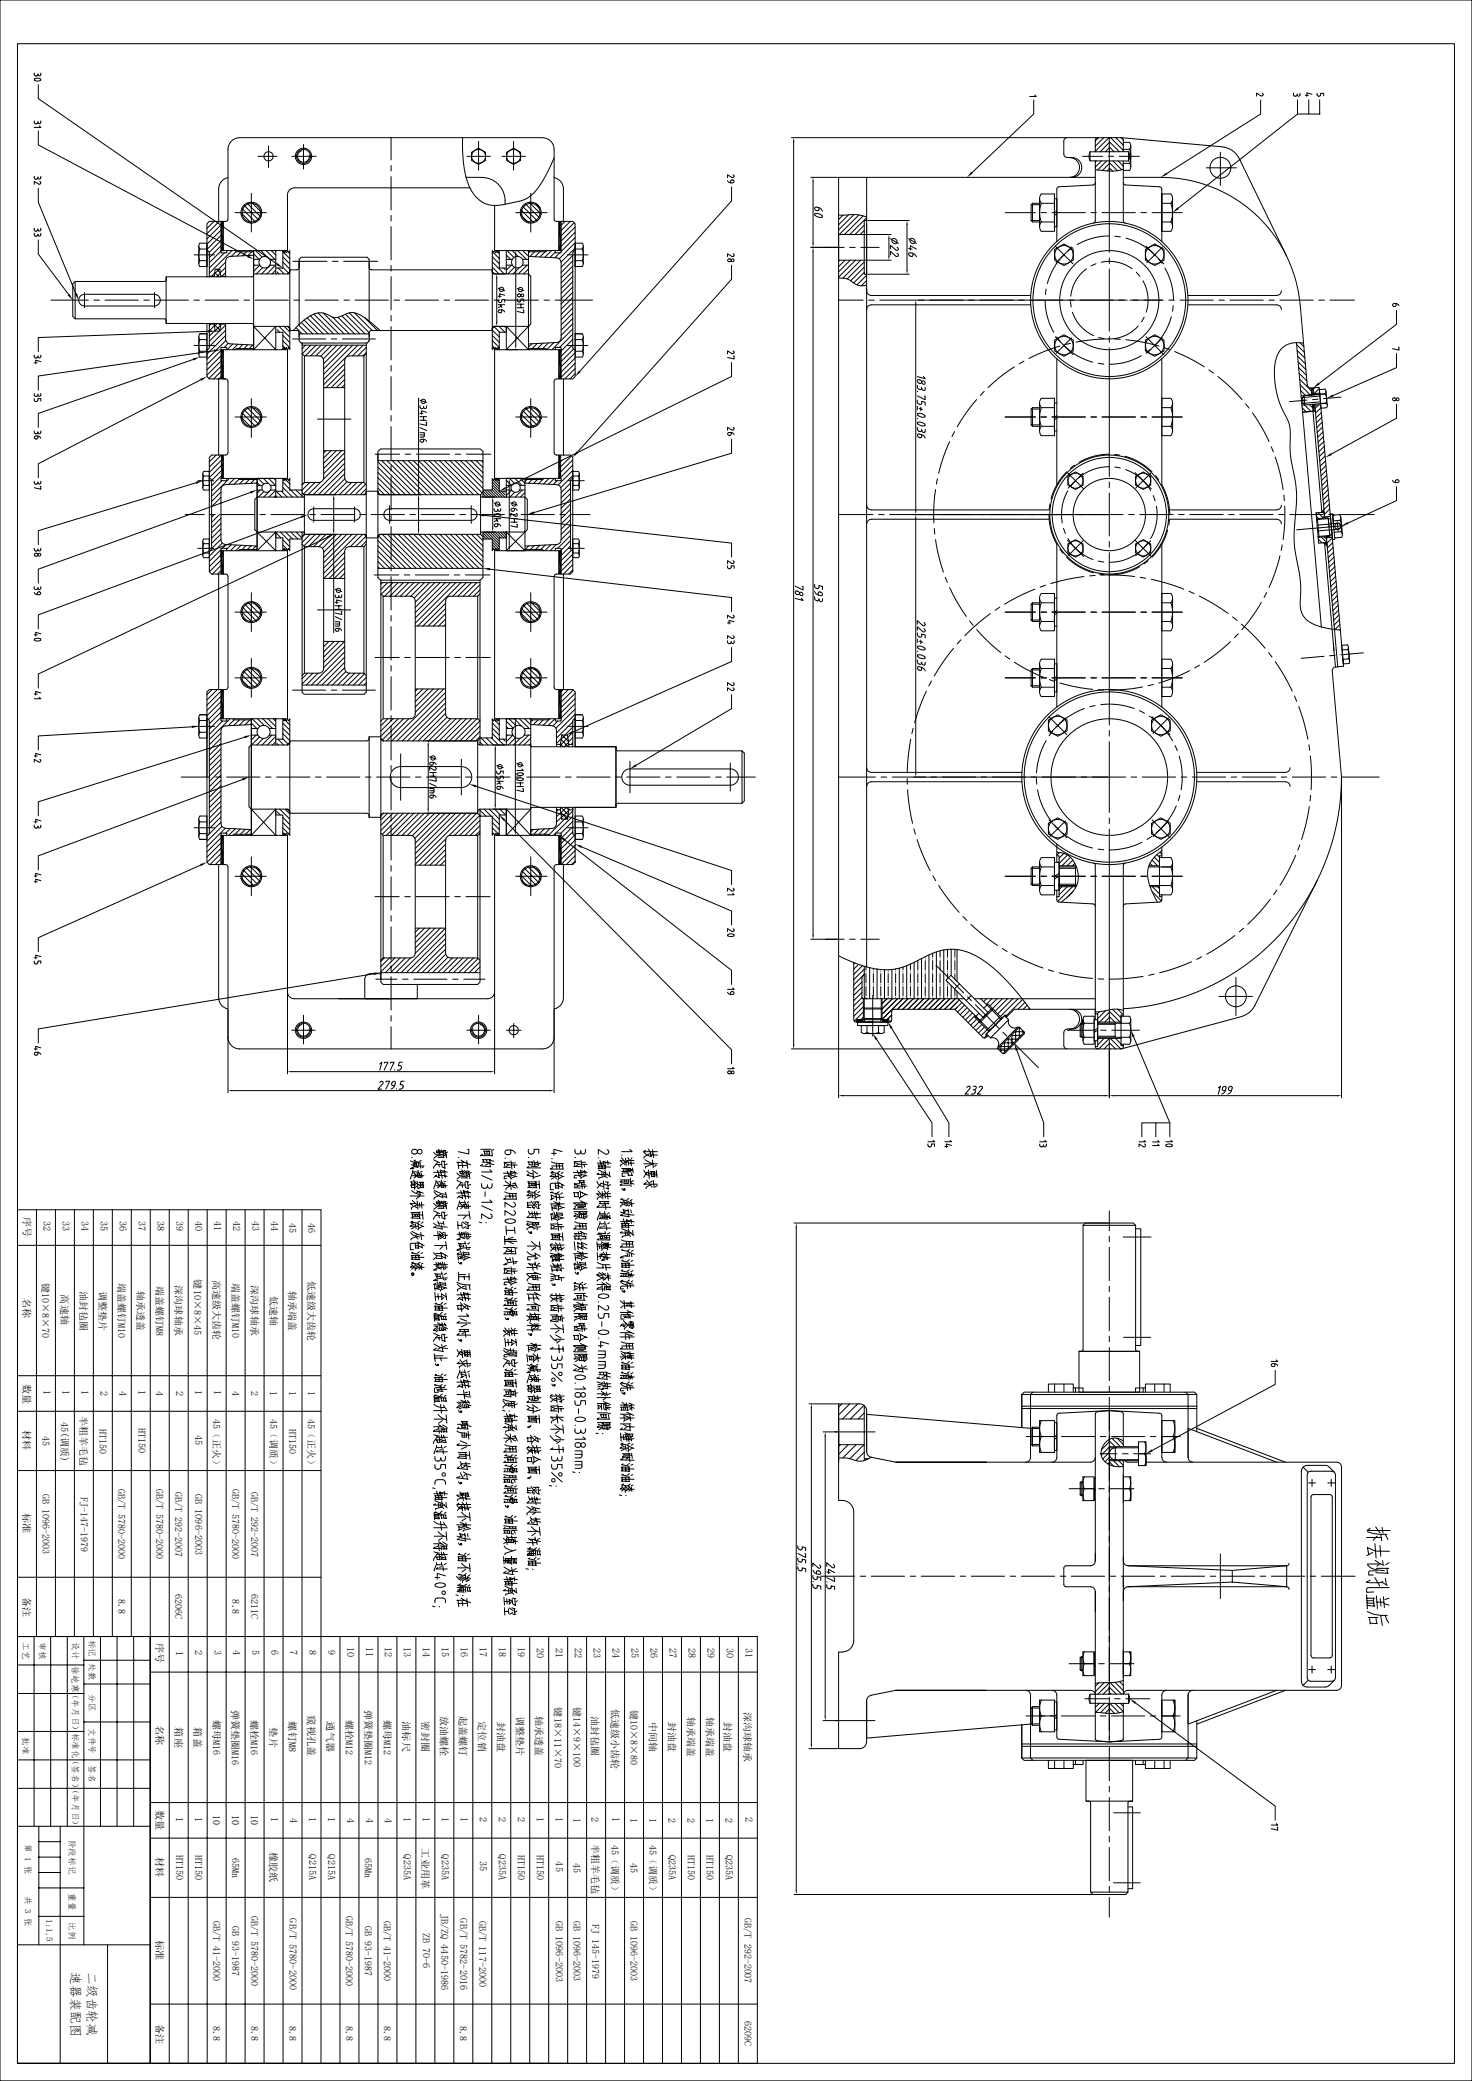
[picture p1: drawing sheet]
<svg xmlns="http://www.w3.org/2000/svg" width="841mm" height="1189mm" viewBox="0 0 841 1189" stroke-linecap="round" stroke-linejoin="round" font-family="sans-serif">
<defs><g id="words">
<g font-size="7.3">
<text x="41" y="1127" transform="rotate(90 41 1127)">速器装配图</text>
<text x="50" y="1127" transform="rotate(90 50 1127)">二级齿轮减</text>
</g>
<text font-size="5.9" x="133" y="1037" transform="rotate(90 133 1037)">10</text>
<g font-size="5.8">
<text x="13" y="695" transform="rotate(90 13 695)">序号</text>
<text x="25" y="698" transform="rotate(90 25 698)">32</text>
<text x="36" y="698" transform="rotate(90 36 698)">33</text>
<text x="47" y="698" transform="rotate(90 47 698)">34</text>
<text x="57" y="698" transform="rotate(90 57 698)">35</text>
<text x="68" y="698" transform="rotate(90 68 698)">36</text>
<text x="79" y="698" transform="rotate(90 79 698)">37</text>
<text x="90" y="698" transform="rotate(90 90 698)">38</text>
<text x="101" y="698" transform="rotate(90 101 698)">39</text>
<text x="112" y="698" transform="rotate(90 112 698)">40</text>
<text x="122" y="698" transform="rotate(90 122 698)">41</text>
<text x="133" y="698" transform="rotate(90 133 698)">42</text>
<text x="144" y="698" transform="rotate(90 144 698)">43</text>
<text x="155" y="698" transform="rotate(90 155 698)">44</text>
<text x="111" y="731" transform="rotate(90 111 731)">键10×8×45</text>
<text x="13" y="742" transform="rotate(90 13 742)">名称</text>
<text x="35" y="740" transform="rotate(90 35 740)">高速轴</text>
<text x="13" y="790" transform="rotate(90 13 790)">数量</text>
<text x="25" y="794" transform="rotate(90 25 794)">1</text>
<text x="36" y="794" transform="rotate(90 36 794)">1</text>
<text x="47" y="794" transform="rotate(90 47 794)">1</text>
<text x="57" y="795" transform="rotate(90 57 795)">2</text>
<text x="68" y="795" transform="rotate(90 68 795)">4</text>
<text x="79" y="794" transform="rotate(90 79 794)">1</text>
<text x="101" y="795" transform="rotate(90 101 795)">2</text>
<text x="112" y="794" transform="rotate(90 112 794)">1</text>
<text x="122" y="794" transform="rotate(90 122 794)">1</text>
<text x="35" y="812" transform="rotate(90 35 812)">45(调质)</text>
<text x="79" y="816" transform="rotate(90 79 816)">HT150</text>
<text x="13" y="817" transform="rotate(90 13 817)">材料</text>
<text x="112" y="820" transform="rotate(90 112 820)">45</text>
<text x="112" y="854" transform="rotate(90 112 854)">GB 1096-2003</text>
<text x="13" y="864" transform="rotate(90 13 864)">标准</text>
<text x="13" y="912" transform="rotate(90 13 912)">备注</text>
<text x="89" y="939" transform="rotate(90 89 939)">序号</text>
<text x="198" y="941" transform="rotate(90 198 941)">10</text>
<text x="209" y="941" transform="rotate(90 209 941)">11</text>
<text x="220" y="941" transform="rotate(90 220 941)">12</text>
<text x="231" y="941" transform="rotate(90 231 941)">13</text>
<text x="242" y="941" transform="rotate(90 242 941)">14</text>
<text x="252" y="941" transform="rotate(90 252 941)">15</text>
<text x="263" y="941" transform="rotate(90 263 941)">16</text>
<text x="274" y="941" transform="rotate(90 274 941)">17</text>
<text x="285" y="941" transform="rotate(90 285 941)">18</text>
<text x="296" y="941" transform="rotate(90 296 941)">19</text>
<text x="307" y="942" transform="rotate(90 307 942)">20</text>
<text x="318" y="942" transform="rotate(90 318 942)">21</text>
<text x="328" y="942" transform="rotate(90 328 942)">22</text>
<text x="339" y="942" transform="rotate(90 339 942)">23</text>
<text x="350" y="942" transform="rotate(90 350 942)">24</text>
<text x="361" y="942" transform="rotate(90 361 942)">25</text>
<text x="372" y="942" transform="rotate(90 372 942)">26</text>
<text x="383" y="942" transform="rotate(90 383 942)">27</text>
<text x="393" y="942" transform="rotate(90 393 942)">28</text>
<text x="404" y="942" transform="rotate(90 404 942)">29</text>
<text x="415" y="941" transform="rotate(90 415 941)">30</text>
<text x="426" y="941" transform="rotate(90 426 941)">31</text>
<text x="101" y="943" transform="rotate(90 101 943)">1</text>
<text x="112" y="943" transform="rotate(90 112 943)">2</text>
<text x="122" y="943" transform="rotate(90 122 943)">3</text>
<text x="133" y="943" transform="rotate(90 133 943)">4</text>
<text x="144" y="943" transform="rotate(90 144 943)">5</text>
<text x="155" y="943" transform="rotate(90 155 943)">6</text>
<text x="166" y="943" transform="rotate(90 166 943)">7</text>
<text x="177" y="943" transform="rotate(90 177 943)">8</text>
<text x="187" y="943" transform="rotate(90 187 943)">9</text>
<text x="317" y="976" transform="rotate(90 317 976)">键18×11×70</text>
<text x="349" y="976" transform="rotate(90 349 976)">低速级小齿轮</text>
<text x="165" y="984" transform="rotate(90 165 984)">螺钉M8</text>
<text x="176" y="980" transform="rotate(90 176 980)">窥视孔盖</text>
<text x="187" y="984" transform="rotate(90 187 984)">通气器</text>
<text x="230" y="984" transform="rotate(90 230 984)">油标尺</text>
<text x="241" y="984" transform="rotate(90 241 984)">密封圈</text>
<text x="252" y="980" transform="rotate(90 252 980)">放油螺栓</text>
<text x="263" y="980" transform="rotate(90 263 980)">起盖螺钉</text>
<text x="273" y="983" transform="rotate(90 273 983)">定位销</text>
<text x="284" y="984" transform="rotate(90 284 984)">封油盘</text>
<text x="295" y="980" transform="rotate(90 295 980)">调整垫片</text>
<text x="306" y="980" transform="rotate(90 306 980)">轴承透盖</text>
<text x="89" y="986" transform="rotate(90 89 986)">名称</text>
<text x="100" y="987" transform="rotate(90 100 987)">箱座</text>
<text x="111" y="987" transform="rotate(90 111 987)">箱盖</text>
<text x="154" y="987" transform="rotate(90 154 987)">垫片</text>
<text x="89" y="1034" transform="rotate(90 89 1034)">数量</text>
<text x="122" y="1037" transform="rotate(90 122 1037)">10</text>
<text x="144" y="1037" transform="rotate(90 144 1037)">10</text>
<text x="101" y="1038" transform="rotate(90 101 1038)">1</text>
<text x="112" y="1038" transform="rotate(90 112 1038)">1</text>
<text x="155" y="1038" transform="rotate(90 155 1038)">1</text>
<text x="166" y="1039" transform="rotate(90 166 1039)">4</text>
<text x="177" y="1038" transform="rotate(90 177 1038)">1</text>
<text x="187" y="1038" transform="rotate(90 187 1038)">1</text>
<text x="198" y="1039" transform="rotate(90 198 1039)">4</text>
<text x="209" y="1039" transform="rotate(90 209 1039)">4</text>
<text x="220" y="1039" transform="rotate(90 220 1039)">4</text>
<text x="231" y="1038" transform="rotate(90 231 1038)">1</text>
<text x="242" y="1038" transform="rotate(90 242 1038)">1</text>
<text x="252" y="1038" transform="rotate(90 252 1038)">1</text>
<text x="263" y="1038" transform="rotate(90 263 1038)">1</text>
<text x="274" y="1038" transform="rotate(90 274 1038)">2</text>
<text x="285" y="1038" transform="rotate(90 285 1038)">2</text>
<text x="296" y="1038" transform="rotate(90 296 1038)">2</text>
<text x="307" y="1038" transform="rotate(90 307 1038)">1</text>
<text x="318" y="1038" transform="rotate(90 318 1038)">1</text>
<text x="338" y="1038" transform="rotate(90 338 1038)">2</text>
<text x="350" y="1038" transform="rotate(90 350 1038)">1</text>
<text x="426" y="1038" transform="rotate(90 426 1038)">2</text>
<text x="89" y="1061" transform="rotate(90 89 1061)">材料</text>
<text x="101" y="1060" transform="rotate(90 101 1060)">HT150</text>
<text x="112" y="1060" transform="rotate(90 112 1060)">HT150</text>
<text x="154" y="1058" transform="rotate(90 154 1058)">橡胶纸</text>
<text x="177" y="1060" transform="rotate(90 177 1060)">Q215A</text>
<text x="187" y="1060" transform="rotate(90 187 1060)">Q215A</text>
<text x="231" y="1060" transform="rotate(90 231 1060)">Q235A</text>
<text x="241" y="1056" transform="rotate(90 241 1056)">工业用革</text>
<text x="252" y="1060" transform="rotate(90 252 1060)">Q235A</text>
<text x="285" y="1060" transform="rotate(90 285 1060)">Q235A</text>
<text x="296" y="1060" transform="rotate(90 296 1060)">HT150</text>
<text x="307" y="1060" transform="rotate(90 307 1060)">HT150</text>
<text x="274" y="1063" transform="rotate(90 274 1063)">35</text>
<text x="318" y="1064" transform="rotate(90 318 1064)">45</text>
<text x="165" y="1096" transform="rotate(90 165 1096)">GB/T 5780-2000</text>
<text x="252" y="1093" transform="rotate(90 252 1093)">JB/ZQ 4450-1986</text>
<text x="263" y="1096" transform="rotate(90 263 1096)">GB/T 5782-2016</text>
<text x="274" y="1097" transform="rotate(90 274 1097)">GB/T 117-2000</text>
<text x="318" y="1097" transform="rotate(90 318 1097)">GB 1096-2003</text>
<text x="89" y="1108" transform="rotate(90 89 1108)">标准</text>
<text x="242" y="1104" transform="rotate(90 242 1104)">ZB 70-6</text>
<text x="89" y="1156" transform="rotate(90 89 1156)">备注</text>
</g>
<g font-size="5.7">
<text x="165" y="699" transform="rotate(90 165 699)">45</text>
<text x="176" y="699" transform="rotate(90 176 699)">46</text>
<text x="122" y="732" transform="rotate(90 122 732)">高速级大齿轮</text>
<text x="176" y="732" transform="rotate(90 176 732)">低速级大齿轮</text>
<text x="24" y="733" transform="rotate(90 24 733)">键10×8×70</text>
<text x="46" y="737" transform="rotate(90 46 737)">油封毡圈</text>
<text x="57" y="737" transform="rotate(90 57 737)">调整垫片</text>
<text x="68" y="733" transform="rotate(90 68 733)">端盖螺钉M10</text>
<text x="78" y="737" transform="rotate(90 78 737)">轴承透盖</text>
<text x="89" y="735" transform="rotate(90 89 735)">端盖螺钉M8</text>
<text x="100" y="734" transform="rotate(90 100 734)">深沟球轴承</text>
<text x="133" y="733" transform="rotate(90 133 733)">端盖螺钉M10</text>
<text x="143" y="734" transform="rotate(90 143 734)">深沟球轴承</text>
<text x="165" y="737" transform="rotate(90 165 737)">轴承端盖</text>
<text x="154" y="740" transform="rotate(90 154 740)">低速轴</text>
<text x="89" y="795" transform="rotate(90 89 795)">4</text>
<text x="133" y="795" transform="rotate(90 133 795)">4</text>
<text x="143" y="795" transform="rotate(90 143 795)">2</text>
<text x="154" y="795" transform="rotate(90 154 795)">1</text>
<text x="165" y="795" transform="rotate(90 165 795)">1</text>
<text x="176" y="795" transform="rotate(90 176 795)">1</text>
<text x="46" y="809" transform="rotate(90 46 809)">半粗羊毛毡</text>
<text x="122" y="811" transform="rotate(90 122 811)">45（正火）</text>
<text x="154" y="811" transform="rotate(90 154 811)">45（调质）</text>
<text x="176" y="811" transform="rotate(90 176 811)">45（正火）</text>
<text x="24" y="821" transform="rotate(90 24 821)">45</text>
<text x="57" y="816" transform="rotate(90 57 816)">HT150</text>
<text x="165" y="816" transform="rotate(90 165 816)">HT150</text>
<text x="68" y="851" transform="rotate(90 68 851)">GB/T 5780-2000</text>
<text x="89" y="851" transform="rotate(90 89 851)">GB/T 5780-2000</text>
<text x="133" y="851" transform="rotate(90 133 851)">GB/T 5780-2000</text>
<text x="24" y="854" transform="rotate(90 24 854)">GB 1096-2003</text>
<text x="46" y="855" transform="rotate(90 46 855)">FJ-147-1979</text>
<text x="100" y="852" transform="rotate(90 100 852)">GB/T 292-2007</text>
<text x="143" y="852" transform="rotate(90 143 852)">GB/T 292-2007</text>
<text x="100" y="911" transform="rotate(90 100 911)">6206C</text>
<text x="143" y="911" transform="rotate(90 143 911)">6211C</text>
<text x="68" y="914" transform="rotate(90 68 914)">8.8</text>
<text x="133" y="914" transform="rotate(90 133 914)">8.8</text>
<text x="133" y="977" transform="rotate(90 133 977)">弹簧垫圈M16</text>
<text x="208" y="977" transform="rotate(90 208 977)">弹簧垫圈M12</text>
<text x="328" y="976" transform="rotate(90 328 976)">键14×9×100</text>
<text x="360" y="977" transform="rotate(90 360 977)">键10×8×80</text>
<text x="122" y="983" transform="rotate(90 122 983)">螺母M16</text>
<text x="143" y="983" transform="rotate(90 143 983)">螺栓M16</text>
<text x="198" y="983" transform="rotate(90 198 983)">螺栓M12</text>
<text x="219" y="983" transform="rotate(90 219 983)">螺母M12</text>
<text x="338" y="980" transform="rotate(90 338 980)">油封毡圈</text>
<text x="371" y="984" transform="rotate(90 371 984)">中间轴</text>
<text x="393" y="981" transform="rotate(90 393 981)">轴承端盖</text>
<text x="404" y="981" transform="rotate(90 404 981)">轴承端盖</text>
<text x="425" y="978" transform="rotate(90 425 978)">深沟球轴承</text>
<text x="382" y="984" transform="rotate(90 382 984)">封油盘</text>
<text x="414" y="984" transform="rotate(90 414 984)">封油盘</text>
<text x="328" y="1039" transform="rotate(90 328 1039)">1</text>
<text x="360" y="1039" transform="rotate(90 360 1039)">1</text>
<text x="371" y="1039" transform="rotate(90 371 1039)">1</text>
<text x="382" y="1039" transform="rotate(90 382 1039)">2</text>
<text x="393" y="1039" transform="rotate(90 393 1039)">2</text>
<text x="404" y="1039" transform="rotate(90 404 1039)">1</text>
<text x="414" y="1039" transform="rotate(90 414 1039)">2</text>
<text x="338" y="1053" transform="rotate(90 338 1053)">半粗羊毛毡</text>
<text x="349" y="1054" transform="rotate(90 349 1054)">45（调质）</text>
<text x="371" y="1054" transform="rotate(90 371 1054)">45（调质）</text>
<text x="133" y="1061" transform="rotate(90 133 1061)">65Mn</text>
<text x="208" y="1061" transform="rotate(90 208 1061)">65Mn</text>
<text x="382" y="1060" transform="rotate(90 382 1060)">Q235A</text>
<text x="393" y="1060" transform="rotate(90 393 1060)">HT150</text>
<text x="404" y="1060" transform="rotate(90 404 1060)">HT150</text>
<text x="415" y="1060" transform="rotate(90 415 1060)">Q235A</text>
<text x="328" y="1064" transform="rotate(90 328 1064)">45</text>
<text x="360" y="1064" transform="rotate(90 360 1064)">45</text>
<text x="122" y="1097" transform="rotate(90 122 1097)">GB/T 41-2000</text>
<text x="143" y="1095" transform="rotate(90 143 1095)">GB/T 5780-2000</text>
<text x="198" y="1095" transform="rotate(90 198 1095)">GB/T 5780-2000</text>
<text x="219" y="1097" transform="rotate(90 219 1097)">GB/T 41-2000</text>
<text x="328" y="1098" transform="rotate(90 328 1098)">GB 1096-2003</text>
<text x="360" y="1098" transform="rotate(90 360 1098)">GB 1096-2003</text>
<text x="425" y="1096" transform="rotate(90 425 1096)">GB/T 292-2007</text>
<text x="133" y="1100" transform="rotate(90 133 1100)">GB 93-1987</text>
<text x="209" y="1100" transform="rotate(90 209 1100)">GB 93-1987</text>
<text x="338" y="1099" transform="rotate(90 338 1099)">FJ 145-1979</text>
<text x="122" y="1158" transform="rotate(90 122 1158)">8.8</text>
<text x="143" y="1158" transform="rotate(90 143 1158)">8.8</text>
<text x="165" y="1158" transform="rotate(90 165 1158)">8.8</text>
<text x="198" y="1158" transform="rotate(90 198 1158)">8.8</text>
<text x="219" y="1158" transform="rotate(90 219 1158)">8.8</text>
<text x="263" y="1158" transform="rotate(90 263 1158)">8.8</text>
<text x="425" y="1155" transform="rotate(90 425 1155)">6209C</text>
</g>
<g font-size="5.1">
<text x="41" y="952" transform="rotate(90 41 952)">徐屹寒（年月日）标准化（签名）</text>
<text x="27" y="1097" transform="rotate(90 27 1097)">1:1.5</text>
</g>
<g font-size="5">
<text x="13" y="938" transform="rotate(90 13 938)">工艺</text>
<text x="23" y="938" transform="rotate(90 23 938)">审核</text>
<text x="41" y="938" transform="rotate(90 41 938)">设计</text>
<text x="51" y="937" transform="rotate(90 51 937)">标记</text>
<text x="51" y="950" transform="rotate(90 51 950)">处数</text>
<text x="51" y="968" transform="rotate(90 51 968)">分区</text>
<text x="51" y="987" transform="rotate(90 51 987)">文件号</text>
<text x="13" y="992" transform="rotate(90 13 992)">批准</text>
<text x="51" y="1009" transform="rotate(90 51 1009)">签名</text>
<text x="41" y="1020" transform="rotate(90 41 1020)">（年月日）</text>
<text x="14" y="1054" transform="rotate(90 14 1054)">第 1 张</text>
<text x="39" y="1051" transform="rotate(90 39 1051)">阶段标记</text>
<text x="14" y="1084" transform="rotate(90 14 1084)">共 3 张</text>
<text x="39" y="1082" transform="rotate(90 39 1082)">重量</text>
<text x="39" y="1098" transform="rotate(90 39 1098)">比例</text>
</g>
</g></defs>
<g fill="none" stroke="#000" stroke-width=".57">
<path d="M0 0h841v1189h-841zM10 25h821v1154h-821zM20 42v1h1h1M20 45h1h2a1.9 1.9 0 0 1-1 2 1.9 1.9 0 0 1-2-1zM22 42v1M22 43h1M22 48v8l136 95M23 42v1M591 57v8l-36 34M591 54l1 1h-4M720 57v8l-53 34M721 53l1 1-1 1-3-2v2"/>
<path d="M739 53l1 2h1v-1M741 57v8l-68 54M743 53l-1 2-1-1M746 54h1M748 57v8h-7M750 54l-3-1v2M752 53v1M753 54v1h1l1-2h1v2M754 57v8M20 69v1v1M20 71h1M22 70l-1 1"/>
<path d="M22 69v1M22 70v1l1-1M22 75v8l119 63M22 72l1 1h-3M23 69v1M223 79v12M264 79l1 14 1 7 2 5 1 4 3 4 3 2 4 2h5h4l10-2 4-2 4-3 3-6 8-14M452 79h157M627 79l-1 1v7M628 79l-2 2M631 79l-5 4M634 79l-8 7"/>
<path d="M634 79v65M635 79l7 7M637 79l5 4M642 80l-1-1 57 5a12 12 0 0 1 10 7l27 55M748 65h6M147 89h11M153 83v13M167 89h14M173 86a3 3 0 0 0-3 4 3 3 0 0 0 4 3 3 3 0 0 0 3-5M173 83v14M223 95v3M267 89h13"/>
<path d="M269 87l4-2 4 2v5l-4 2-4-2zM273 81v16M287 89h13M289 87l4-2 4 2v5l-4 2-4-2zM293 81v16M419 100v1v1l-3-2v2M453 81v516M611 90a6 6 0 0 1 6 6 6 6 0 0 1-6 5M618 89h12M623 87v5M623 92h22M623 87a5 5 0 0 0 0 5"/>
<path d="M626 92v9M626 92h.1M629 92l-3 3M632 92l-5 5M633 89h3M634 81l-5 6M634 84l-2 3M634 93l-4 4M634 96l-1 2M634 81l6 6M634 84l3 3M634 93l4 5"/>
<path d="M634 96l2 2M636 92l5 5M639 92l3 3M639 89h12M642 80l-2-1h-31l-1 1v8l1 2h3a6 6 0 0 1 6 6 6 6 0 0 1-6 5M642 97l-7 1-9-1M642 85h3a12 12 0 0 1 0 8h-3M642 81h3l1 2-1 2M642 92v34l1 1M642 80v7M645 87a6 6 0 0 1 0 5M645 87v5"/>
<path d="M645 87h-22M645 93l1 2-1 2h-3M646 83v12M689 96h17M697 87v19M20 101v1h1h1M22 101v1M22 102h1M22 108v8l21 52M23 104h.1M23 104l-1 1-2-1v1M23 101v1"/>
<path d="M130 101a7 7 0 0 0-5 7v18M138 119l8 8M139 117l9 9M141 116l8 8M144 115l6 6M144 110v23M223 101v19M266 101h9a14 14 0 0 1 14 16M269 107l-102 1-2 1-1 2v32M283 117v26M298 120l7 7M299 118l8 8"/>
<path d="M300 116l8 9M302 116l7 6M303 110v23M306 116l3 3M317 101a7 7 0 0 1 5 7v18M317 101h.1M416 103l1 1M417 103h1a.8 .8 0 0 1 1 0 .8 .8 0 0 1 0 1h-2zM418 107v8l-87 97M463 101h15M465 104v35M466 118l2 1"/>
<path d="M466 118a1.1 1.1 0 0 0 0 2 1.1 1.1 0 0 0 2 0M468 119v1M468 119l2 2M495 101v451M589 117h5M590 116l-1 1v9M590 116h4M590 116v11M594 113v16M595 116h7M595 111h7v21h-7a4 4 0 0 1 0-5l-1-3v-5a7 7 0 0 0 0-6zM602 113v16"/>
<path d="M604 113h-2v16h2M625 106l-20 1h-1v31M626 104l-1 2M642 101h21a80 80 0 0 1 80 73l4 46 1 1 1 1M642 104l1 2M643 106l20 1h1v31M664 111h5a4 4 0 0 1 0 5M664 116h5M669 116l1 5-1 6M670 113v16M20 130v2h1l1-1M20 133v2h1l1-1"/>
<path d="M22 131h.1M22 134h.1M22 131v1l1-1M22 134v1l1-1M22 137v8l17 23M23 130v1M23 133v1M118 139v13h-4M122 126l-4 5M125 126l-7 8M126 128l-8 8M126 131l-8 8"/>
<path d="M126 134l-8 8M126 137l-6 7M126 126v17M128 126v17M128 126h1l1-1v-40a7 7 0 0 1 7-6h173a7 7 0 0 1 7 6v40v1h2M128 126h-8l-2 2v30M134 121h18M138 121l6 6M223 123v3M223 129v20M295 121h18M297 123l5 4"/>
<path d="M319 126v17M319 126h8l2 2v87l-2 1h-6M321 126v17M323 126l-2 3M326 126l-5 6M328 127l-7 8M329 130l-8 8M329 133l-8 8M329 136l-8 8M329 139l-10 9M329 139v13h4M466 122a2.9 2.9 0 0 0 4 2"/>
<path d="M466 122h2a1.7 1.7 0 0 1 2 2M479 123h10l6 1M479 134h15M482 123l-3 2M485 123l-6 5M488 123l-9 8M491 123l-11 11M493 123l-11 11M494 129l-6 5M494 132l-3 2M494 134h15M495 126h-1v31h1v-16"/>
<path d="M495 124l-10 10M496 126h23M508 136v10M509 136l4 3M510 137a1.5 1.5 0 0 1 2 0 1.5 1.5 0 0 1-1 2 1.8 1.8 0 0 1-1-2zM518 128v26M519 136l5 3M520 137a1.5 1.5 0 0 1 3 0 1.5 1.5 0 0 1-2 2 1.8 1.8 0 0 1-1-2zM574 121h18M589 126l1 1h4M589 126h5M595 121h3"/>
<path d="M595 127h7M601 121h19M604 122l-2 1M604 121h-2M623 121h3M625 127l1-1v-25h-147v445l15 6 8 2h5l6-1 4-1 15-7 5-2 5-1 8 1 8 3 10 8 10 9 11 14M630 121h19M634 135a36 36 0 0 0-19 5M637 135h3M643 136a36 36 0 0 1 17 10M652 121h3M658 121h17"/>
<path d="M664 127h5M669 127a4 4 0 0 1 0 5h-5M95 158v27h49l1 1M111 146h12M114 141v10M114 142v4v3M114 149h4M114 142h4M114 142a2.5 2.5 0 0 1 0-3h4v13h-4M114 149a2.5 2.5 0 0 0 0 3M118 158h-23v2l-1 1h-51l-1 1v19l1 1M118 143h.1"/>
<path d="M118 143l2 1v14h2M122 158l1-4h3v4M122 158h.1M123 156l-2 2M123 156l2 2M124 154l2 2-2 2M125 154l-2 2M126 158h.1M126 143v1h4v-1M126 143h38M126 140l-6 7M126 143l-6 7"/>
<path d="M128 144l-8 9M129 150l-4 4M129 153l-3 3M129 156l-2 2M133 143l-13 13M134 143l1 1h10M135 144l-3 2M138 144l-3 2M141 144l-2 2M144 144l-2 2M145 146l-14 1h-1l-1 2v9h-3M145 152h3l-3 3"/>
<path d="M145 157l-1 1h-26M145 143v57M145 148h3M145 145l3 3M145 152h.1M146 143l4 4M149 143l4 4M150 153l-4 4M152 143l5 5M154 152h4M154 148h4M154 152l-5 5"/>
<path d="M155 143l3 3M157 152l-5 5M158 143v14M158 154l-3 3M158 155l1 2M159 153l3 4M162 144l4 4M162 147l4 4M162 150l4 4M162 153l3 3M164 143v1M164 143v1l-1-1-1 1v-1v10h-4"/>
<path d="M164 143l1 1 1-1v12l-2 2M165 144l1 1M166 155l-1 2h-20M167 149h20M171 153l-1 1h-4v35h4l1 1M190 149h3M196 149h20M211 153l1 1h69M223 152v3M223 158v19M281 155l2 2M281 144h1"/>
<path d="M281 147l4 4M281 150l7 7M281 153l4 4M281 155l1 2h20l1 1v27l-1 1M282 144l3 4M283 143l-1 1-1-1v57l1-1 1 1v-1l1 1 1-1v1v-10h4v-4M283 143v1l1-1 1 1v-1v10h4M283 143h38M284 159v25M284 143h.1M285 144v1M288 153l1 1"/>
<path d="M289 152h4M289 148h4M289 143v14M289 146l3 2M290 143l4 4M292 152l-3 2M293 143l3 4M294 153l-4 4M295 146v51M296 143l5 5M297 153l-4 4M298 152h4"/>
<path d="M298 148h4M299 143l3 3M301 152l-5 5M302 143h.1M302 147h16l2 2 1 44-1 2-2 1M302 143v57M302 154l-3 3M303 144h-1M305 144l-2 3M308 144l-2 3M311 144l-3 3M313 143l-1 1h-10"/>
<path d="M315 143l-4 4M317 144l-3 3M317 143v1h4v-1M320 144l-3 3M324 146h12M327 146l-6 7M327 149l-6 7M327 152l-6 7M327 155l-6 7M327 158l-6 7M329 142l-8 8M329 143h.1"/>
<path d="M329 143l-2 1v55l2 1M329 149h4M329 142h4M333 142a2.5 2.5 0 0 0 0-3h-4v13h4M333 149a2.5 2.5 0 0 1 0 3M333 142v4v3M333 141v10M418 152v8l-88 98M418 147l-2-2v2M419 145v1h-1M463 141h19M465 144v390"/>
<path d="M479 159h5l6 4h5M479 149h15M480 149h-1M483 149l-4 3M485 141h4M486 149l-7 6M489 149l-10 9M492 141h10M492 149l-10 10M494 150l-10 9M494 153l-8 7M494 156l-6 6"/>
<path d="M494 149h15M495 157l-5 6M496 157h23M509 146v-2l3 2M513 141v1l-1 1-3-3v2M513 145v1h-1M519 142h2M522 145h-3v1l2 1M522 145l-1 1M522 145l2 2M524 142l-4-2v3M603 142l5-3 5 3v7l-5 3-5-3z"/>
<path d="M603 141l10 10M608 146a36 36 0 0 0-10 16M612 141l-9 9M613 141l-3 2M621 154a22 22 0 0 0-9 15M626 151l-3 1M629 150a22 22 0 0 1 18 4M634 147v4M634 154v35M649 156l2 2M654 142l6-3 5 3v7l-5 3-6-3zM655 141l10 10"/>
<path d="M662 148l2 2M664 141l-9 9M666 153a36 36 0 0 1 4 18M29 171h21M43 161v21h51l1 1M46 169l2-1h40a3 3 0 0 1 4 4 3 3 0 0 1-4 3h-40a3 3 0 0 1-3-2 3 3 0 0 1 1-4zM48 167v9M54 171h3M60 171h19M82 171h3M88 167v9M89 171h19"/>
<path d="M111 171h3M117 171h19M139 171h4M146 171h19M168 171h3M174 171h19M179 179l12 12M182 179l12 12M185 179l12 12M197 171h3M197 180l12 11M200 179l11 11"/>
<path d="M203 179l10 10M203 171h19M225 171h3M231 171h19M254 171h3M260 171h19M282 171h3M285 171v2h1l1-1M285 174h3M285 165l3 1M285 169h1M286 174l1 2"/>
<path d="M286 175l-1 1M287 177v1M287 172v-1h1v2M287 177l1 1M287 177h-2a.9 .9 0 0 0 0 1 .9 .9 0 0 0 1 1 .9 .9 0 0 0 1-1M288 169l-3-1v2M289 171h19M295 165l4 1M295 171v1M295 174h4M295 176h4M296 172l1 1 1-1v-1h1v1"/>
<path d="M298 174v2M299 177v2l-4-1M311 171h3M317 171h21M327 161l-6 7M327 164l-6 7M327 173l-6 7M327 176l-6 7M327 179l-6 7M327 167l-6 7M327 170l-6 7M479 171h14"/>
<path d="M495 160l-3 3M495 166l1 2 2 1h91M496 171h3M503 171h19M522 171h122M523 174v118M589 174h-91l-2 1-1 2M597 172a36 36 0 0 0 5 18M598 165l-1 3M612 172v3M613 178a22 22 0 0 0 12 14M646 171h19"/>
<path d="M653 160a22 22 0 0 1 2 18M668 171h3M670 175v3M674 171h19M679 174h50l2 1 1 2M696 171h4M703 171h19M725 171h3M731 171h19M732 166l-1 2-2 1h-50M753 171h4M760 171h14"/>
<path d="M796 175h1M798 173l1 2M798 173l-2 1v1M798 173v2h-1M798 177v8l-44 34M111 197h12M114 192v10M114 194v3v4M114 194h4M118 185v30l2 1h9M118 200h.1M118 191h-4a2.5 2.5 0 0 0 0 3"/>
<path d="M119 189l-97 4v8M120 185v14l-2 1M120 185h2M120 185v1M122 185l1 4h3v-4M122 185h.1M122 185l4 4M122 186l-2 3M123 189l-3 3M124 185l-1 1M125 185l1 1M125 189l-5 6"/>
<path d="M126 186l-3 3M126 185h3M126 185h.1M126 200v-1h4v1M126 200h38v73M126 200v16M126 185v1M128 200v16M129 185v9l1 2h1l14 1M129 186l-3 3M129 189l-9 9M129 192l-11 10"/>
<path d="M129 195l-11 10M130 196l-2 3M133 197l-3 3M136 197l-3 3M139 197l-3 2M142 197l-3 2M144 197l-2 2M145 186l13 14v-14l-13 14M145 186v14M145 199h-10l-1 1M145 186h20M158 188l2 2"/>
<path d="M159 186l7 7M162 192l4 4M162 195l4 4M162 198l1 1M162 186l4 4M164 186l2 2v12l-1-1-1 1v-1l-1 1-1-1v1v-10h-4M165 187l1 1M167 194h19M169 187l4 4M171 186l5 5M171 191h40M171 190v5l1 1h38l1-1v-5"/>
<path d="M171 190v2M172 184l7 7M173 196v88M173 197h36M174 183l8 8M175 197l-2 2M175 182l10 9M177 180l11 11M178 197l-5 5 1 1h9l1 1 1 2M181 197l-7 6M184 197l-7 6M187 197l-7 6"/>
<path d="M189 194h3M190 197l-7 7M190 181l10 10M193 197l-8 8M193 181l10 10M195 180l11 11M195 197l-10 11M196 194h18M199 197l-14 14M202 197l-17 17M204 197l-19 20M207 197l-6 6"/>
<path d="M208 181l8 8M209 198l-5 5M209 196v115l-1 1-9 1h-2v2v67l1 2 2 1M211 183v-35l-1-1h-38l-1 1v37M217 189l-10-8-4-2h-2l-9 2-8-2h-4l-6 4-6 6M223 180v3M223 187v19M281 189l4 4M281 192l4 4M281 195l4 4M281 198l2 1M281 189h-69l-1 1"/>
<path d="M282 186h20M282 187l-1 1M282 187l3 3M283 186l-2 2M285 186l3 4M288 186l1 1M289 186l13 14M302 186l-13 14v-14M302 200v-1h10l1 1M304 196l-2 2M307 196l-3 3M310 196l-3 3"/>
<path d="M313 196l-3 3M316 196l-4 4M317 200v-1h4v1M318 196l-16 1M319 200v16M321 200v16M321 200h-38v73M324 197h12M327 182l-6 7M327 185l-6 7M327 188l-12 12M327 191l-7 8"/>
<path d="M327 194l-6 7M327 197l-6 7M328 199l-7 8M329 194h4M329 200h.1M333 194a2.5 2.5 0 0 0 0-3h-4v13h4a2.5 2.5 0 0 0 0-3M333 194v3v4M333 192v10M603 194l5-3 5 3v6l-5 4-5-4zM603 192l10 11M604 193l2 2M605 198l-9 3-8 4"/>
<path d="M608 197a36 36 0 0 0 16 10M612 196l-3 1M612 193l-9 9M628 193h3M634 192v4M634 199v73M637 194h3M643 194l9 1 10 3M650 186a22 22 0 0 1-18 8l-17 1M654 181l-2 3M654 194l6-3 5 3v6l-5 4-6-4zM655 192l10 11"/>
<path d="M657 200l-2 2M664 193l-9 9M665 199l3 1M669 181a36 36 0 0 1-9 16M741 196l14 162M741 197l4 4M743 196l2 2M745 196h-7l-5 3-3 3-1 2-1 8 1 8 1 8 6 12 1 4v15l4 23-2 27 4 23v15l2 5 4 4 7 3 10 1M799 198v2l-3-1M20 203v1h1h1M20 207h1M22 203v1"/>
<path d="M22 204v1l1-1M23 207l-3-1v2M23 203v1M110 205l-88 31v8M114 201h4M114 201a2.5 2.5 0 0 0 0 3h4M115 217l-93 48v8M122 200l-100 15v8M126 200l-8 8M126 203l-8 8M126 206l-8 8M126 209l-7 7"/>
<path d="M126 212l-4 4M126 215l-1 1v44M129 217l1 1v41l-1 1h-8l-1 1v66M174 203v73l-1 1 1-1h9l1-1 1-2M185 206v67M197 208l-12 12M197 211l-11 10M197 214l-8 7M197 217l-5 4M197 220l-2 1M208 203h-9l-2 1v2v67v2l2 1h9l1 1M208 203v73"/>
<path d="M209 201l-2 2M209 202l-1 1M223 209v3M223 215v19M318 217l-1 1v41l1 1h8l1 1v66l-1 1h-9v1v64v1h10l2 1v32h23v34h-23v32l-2 1h-9l-1 1v129M321 216h-3M322 216v44M329 202l-8 8M329 205l-8 8M329 208l-8 8M329 211l-6 5M329 214l-3 2"/>
<path d="M329 201h4M418 207v8l-129 64M419 201v1l-3-2v2M419 203v2l-3-1M528 215l1 1-5-1M580 210l-9 6-6 5M585 206l-3 2M604 205v72M627 208h4M652 203a36 36 0 0 1-18 5M664 205v72M671 201l8 4 9 5"/>
<path d="M691 211l2 2M696 215l7 6 7 7M741 200l4 5M741 203l5 5M742 207l4 4M742 210l4 4M742 213l5 5M743 217l6 6M743 220l6 6M798 202v8l-36 16M20 225v1h1h1M20 228v1h1l1-1h1v1"/>
<path d="M22 225v1M22 226h1M23 225v1M134 238h18M138 238l6 6M138 238h.1M138 236l8 8M139 234l9 8M141 233l8 8M144 232h.1M144 232l6 6M144 228v22"/>
<path d="M181 239h19M185 221h12M223 237v4M239 227v56M240 232l1 1h1M240 229l4 1M240 236h2M240 238h4M242 232v1M242 238v2M242 233h1h1M244 236l-3-1v2"/>
<path d="M244 232v1M295 238h18M297 239l5 5M298 237l7 7M299 235l8 8M300 233l8 8M302 232l7 7M303 228v22M306 233l3 3M524 226l5 2v-2h-1M524 220v1M524 229v1"/>
<path d="M524 232v2M524 224h.1M524 239h.1M524 221l1 1 1 1 1-1M524 230l1 1h1l1-2 2 1v2M524 236h2a1.7 1.7 0 0 1 2 2h-2a1.7 1.7 0 0 1-2-2M525 233l2 1M526 233v2M527 221v1M529 221l-1 2h-1v-1M558 228l-7 9-4 7M562 224l-2 2"/>
<path d="M574 238h18M589 234h5M590 233l-1 1v9M590 233h4M590 233v11M594 230v16M595 238h3M595 233h7M595 228h7v21h-7a4 4 0 0 1 0-5l-1-4v-4a7 7 0 0 0 0-6zM601 238h19M602 230v16M604 230h-2v16h2"/>
<path d="M604 239l-2 1M604 237l-2 1M623 238h3M630 238h19M652 238h3M658 238h17M664 228h5a4 4 0 0 1 0 5M664 233h5M669 233l1 5-1 6M670 230v16M712 231l2 2M715 236l6 8 4 8"/>
<path d="M743 223l3 3M744 233l2 2M744 230l1 1 13-1-4 1M744 230v1M745 226v5M745 226h-2M745 231l4 4M745 231l-1 1M747 229h-10M748 231l2 2M749 222v4h-4M749 222v4"/>
<path d="M750 231l5 62M750 231v4M750 222l4-1 14 160h-4M750 222l1 4v-4M750 222h-1M751 225h3M751 222h-1M751 231l6 65v-1h3M751 231v4M752 235l-8 1 6-1M753 228h-3M753 231l-2 2"/>
<path d="M754 222l-3 3M754 223l1 10h3v-1v-2M754 225l-9 1-1 1v3M754 226l-11 1M754 230h-10M755 231l-4 1M755 233l-3 3M755 236l-3 3M755 239l-3 3M757 225l1-1-1-2-3 1v2M757 225l1 3v2M757 225l-12 1"/>
<path d="M757 225h-3M758 224v8M766 227l-10 1M798 231v8l-37 20M20 246v1v1M20 250l2-1v1l-2 1zM20 248h1M22 247l-1 1M22 249l1 1M22 247h.1M22 247v1l1-1M23 246v1"/>
<path d="M185 258h12M186 258l-1 1M189 258l-4 4M192 258l-7 7M195 258l-10 10M197 259l-12 12M214 260h14M216 260v-2l1-2h57l2 2v26M216 260v3h60M216 260v47M223 244v19M231 260h4"/>
<path d="M238 260h19M240 247h2v3h-2M240 244l4 2M240 248h2M240 240h4M240 251h2v1l-1 1zM242 251l2 1M243 241h1v2l-4-1M260 260h3M266 260h14M416 247h2v1l-2 1zM418 247l1 1"/>
<path d="M418 251v8l-113 34M418 246l-2-2v2M419 244v1l-1 1M524 244v1M524 245l1 1 1 1 1-1M524 241h2a1.7 1.7 0 0 1 2 2h-2a1.3 1.3 0 0 1-1 0 1.3 1.3 0 0 1-1-2zM527 248l-1 2h-1M527 248h-3v1l1 1M527 245v1M527 248l2 2M529 245l-1 2h-1v-1M543 252l-5 11-2 7"/>
<path d="M545 247l-1 2M589 243l1 1h4M589 243h5M595 244h7M634 260a33 33 0 0 0-17 4M637 260h3M664 244h5M669 244a4 4 0 0 1 0 5h-5M726 255l1 3M755 241l-3 3M756 244l-3 3M756 247l-3 3"/>
<path d="M756 250l-3 3M756 252l-3 3M757 255l-3 3M757 258l-3 3M20 275v1h1h1M22 275v1M22 276v1l1-1M23 278v2l-3-1M23 275v1M112 276l-90 27v8M113 275h9M116 271v8"/>
<path d="M116 272h4v5h-4M116 269h4v11h-4v-1v-7v-1zM120 273h.1M120 273l1 2M121 275v38M123 260l-3 4M126 260l-6 7M127 275l-6 6M128 260v13M128 262l-8 8M128 265l-8 8M128 268l-7 7"/>
<path d="M128 271l-7 6M131 273l-10 11M134 273l-3 4M136 273l1 1h10v40h-10l-1 1M137 274l-3 3M139 274l-2 2M142 274l-2 2M145 274l-2 2M147 280h3M147 277h3M147 275l-1 1M147 276l-19 1-1 1-1 30 1 2 2 1"/>
<path d="M147 276l1 1M147 273l4 4M149 280l-2 2M150 273l3 3M153 273l4 4M155 277h3M156 273l2 1M162 275l4 4M162 278l5 6M163 274h.1M164 275l2 1M164 273v2l-1-2-1 2v-2v8h-4"/>
<path d="M164 273l1 2 1-2M164 273h-38v2h4v-2M166 273v7h7l4-4M166 273h.1M166 280l4 4M169 280l4 3M172 280l1 1M180 276l-7 6M183 276l-7 7M197 262l-12 12M197 265l-18 18M197 268l-15 15"/>
<path d="M197 271l-12 12M197 274l-9 9M198 275l-7 8M201 276l-7 7M204 276l-7 7M207 276l-7 7M209 277l-6 6M209 279l-3 4M216 264l19 19M216 267l16 16M216 270l13 13M216 273l10 10"/>
<path d="M216 276l7 7M216 279l4 4M218 263l20 20M221 263l20 20M223 266v3M223 272v19M224 263l20 20M227 263l20 20M230 263l20 20M233 263l20 20M236 263l20 20M239 263l20 20"/>
<path d="M242 263l20 20M245 263l20 20M248 263l20 20M251 263l20 20M254 263l20 20M257 263l19 19M260 263l16 16M263 263l13 13M266 263l10 10M269 263l7 7M272 263l4 4M275 263l1 1"/>
<path d="M276 280h5M277 280l4 4M278 280l4 4M280 280l4 4M281 275l4 4M281 274l1 1M281 277l7 7M281 278l6 6M281 280l4 4M282 275l3 3M282 274h1M283 273v2l1-2 1 2v-2v8h4"/>
<path d="M283 273l-1 2-1-2v7M283 273h38v2h-4v-2M283 274l2 2M284 274h.1M285 274v1M289 280h3M289 274l3 3h-3M289 280h.1M291 276v36M291 273l3 3M294 273l4 4M297 280h3"/>
<path d="M297 277h3M297 273l3 3 18 1 2 1 1 2v28M298 280l-4 4M301 274l-1 1M304 274l-2 2M307 274l-2 2M311 273l-1 1h-10M311 273l-3 3M314 273l-3 4M317 273l-4 4M318 275l-2 2M319 260v13"/>
<path d="M321 263l-2 2M325 275h9M326 279l-5 5M326 276l-5 5M326 261l-7 7M327 263l-8 8M327 266l-7 7M327 269l-8 8M327 272l-7 7M327 269h3l1 1-1 7 1 2-1 1h-3zM327 273h.1M327 273l-1 2v38l1 2"/>
<path d="M331 272h-4v5h4M331 271v8M535 280l-2 11 1 8M536 273l-1 4M609 270a34 34 0 0 0-9 15M610 270l9 9M610 272l4-2 5 2v5l-5 3-4-3zM614 275l-2 3M614 266l-2 2M619 270l-9 9M634 267a27 27 0 0 0-18 6M634 275v4"/>
<path d="M637 267h3M643 261a34 34 0 0 1 15 9M643 268a27 27 0 0 1 14 12M649 270l9 9M649 272l4-2 4 2v5l-4 3-4-3zM657 270l-8 9M660 272l2 2M664 277a35 35 0 0 1 4 17M729 261l2 10 2 9M757 261l-3 3M757 263l-3 3M758 266l-3 3"/>
<path d="M758 269l-3 3M758 272l-3 3M758 274l-3 3M759 277l-4 3M759 280l-3 3M796 274l1 2h1a.9 .9 0 0 0 1-1 .9 .9 0 0 0-1-1 .9 .9 0 0 0-1 1v1M798 278v8l-28 13M106 294h11M120 294h3M122 294l-1 1M125 294l-4 4M126 294h19"/>
<path d="M126 281l-5 6M126 284l-5 5M126 287v1M126 296l-5 5M126 299l-5 5M143 281l-121 44v8M148 294h4M151 281l-3 3M154 281l-3 3M154 280h4l-4 4M155 294h19M158 283v1"/>
<path d="M158 284v-11h-11v42l11-11M158 283l-1 1M158 281l3 3M161 281l3 3M172 295l-150 56v8M173 281l1 2h34l1-1M174 284h-27l-1 1v18l1 1M174 283v22M177 294h3M179 291h24M179 290v8M183 294h19"/>
<path d="M191 285v18M203 291a3 3 0 0 1 3 3 3 3 0 0 1-3 3h-24a3 3 0 0 1-3-3 3 3 0 0 1 3-3M203 290v8M206 294h3M209 281h7l1 2M209 281l-1 2M212 294h19M218 283h22M223 289v10M223 291h46M223 295v3M234 294h3"/>
<path d="M239 285v18M241 294h19M263 294h3M269 294h19M269 291a3 3 0 0 1 4 3 3 3 0 0 1-4 3h-46a3 3 0 0 1-4-3 3 3 0 0 1 4-3M269 289v10M275 283v22l1 2M275 284h25l1 1v18l-1 1M276 281l3 3M276 282l2 2M276 284h.1M276 281l-1 2h-58l-1-1"/>
<path d="M277 294l141 16v8M282 287v14M282 291l1 1 1-1M282 287l4 2M282 296h4M282 294l2-1 2 1a1.9 1.9 0 0 1-2 1 1.9 1.9 0 0 1-2-1zM283 299h1v1a.9 .9 0 0 1 0 1 .9 .9 0 0 1-1-1 .9 .9 0 0 1 0-1M284 296v2M284 297l-2 1M284 291h.1M284 299l2 2M286 291l-1 1-1-1"/>
<path d="M287 281l2 2M288 281h1M289 284v-11h11v42M291 294h4M292 287l4 2M292 296h4M292 298h4M292 291l2-1v2h-2zM292 280l-3 3M294 290l1 2M294 296v2M294 281l-3 3"/>
<path d="M294 295l-2-2v2M295 293v1l-1 1M295 300l1 1-4-1M298 294h19M300 281l-3 3M320 294h3M326 285l-5 5M326 291l-5 5M326 297l-5 5M326 288l-5 5M326 294l-5 5M326 282l-5 5"/>
<path d="M326 294h11M479 294h20M495 289l1 2h2M498 297h101M498 291h101M498 297h-2l-1 2M502 294h3M508 294h134M523 297v144M599 294a35 35 0 0 0 5 17M600 288l-1 3M610 280a27 27 0 0 0-3 19"/>
<path d="M634 282v24M645 294h3M651 294h19M659 283l1 3M661 289a27 27 0 0 1-4 19M668 297h61M668 291h61M668 297v3M673 294h4M680 294h19M702 294h3M708 294h19"/>
<path d="M729 297h2l1 2M731 294h3M732 289l-1 2h-2M734 283v3M734 289v10l-1 9M737 294h19M752 295l1 1M753 296h-1M753 296h6v5M753 296l-1 1 1 13h5M753 296l1 11h-1M753 293l3 3"/>
<path d="M756 293l1 1M756 291v2M757 293h-5v4l7-1M757 295l-1 1M759 283l-3 3M759 294h3M759 285l-3 3M760 288l-4 3M760 291l-3 3M760 294h.1M760 296h-1l1 10h1v-5M761 294l2 13h3l1-2-1-1"/>
<path d="M764 298v5M765 294a2.4 2.4 0 0 1 1 3M765 294h-4l1 4 4-1M765 294h20M766 297v3v4M766 296l1 9M20 313v2l2-1M22 314h.1M22 314v1l1-1M23 313v1M113 313h9M116 309v8"/>
<path d="M116 311h4v5h-4M116 308h4v11h-4v-1v-7v-2zM120 315h.1M121 313l-1 2M126 315v-2h4v2M126 314l-6 7M126 315v13M126 315h38M126 302l-5 5M126 305l-5 5M126 308l-5 5M126 317l-6 7"/>
<path d="M127 310l-7 8M128 315v13M129 311l18 1M129 311l-2 2M132 311l-2 3M135 311l-3 4M138 312l-3 3M141 312l-3 2M143 312l-2 2M146 312l-2 2M147 304l11 11v-11M147 304h27"/>
<path d="M158 304l3 3M158 304v3h4v8v-2l1 2 1-2v2M160 304l6 5M162 308l4 4M162 311l2 3M162 314h.1M163 304l4 4M164 315v96h-38M166 304l4 4M169 304l4 3M172 304h1M173 311v84l1 2h34l1-2v-9l-1-1"/>
<path d="M173 308h-7v7l-1-2-1 2M173 311l1 1h8M173 304v7M174 312v73M174 305l-1 2M175 305h17M177 305l-4 5M180 305l-6 7M182 312l2 1 1 2M183 305l-7 7M185 315v67M186 305l-7 7"/>
<path d="M187 307l-165 78v8M189 305l-7 7M191 305v57M192 305l-8 8M195 305l-10 11M197 316l-12 12M197 319l-12 11h12M198 305l-13 14M201 305l-16 17M204 305l-19 20M207 305l-7 7M208 312v73"/>
<path d="M208 305l1 1M209 306l-6 6M209 311v75M209 309l-3 3M209 306l-1-1h-34l-1 1M216 306v1h-7v-1M216 309l16 16M216 312l13 13M216 315l10 10M216 318l7 7M216 306l19 19M218 305h22"/>
<path d="M218 305l20 20M221 305l20 20M223 301v19M224 305l20 20M227 305l20 20M230 305l20 20M233 305l20 20M236 305l20 20M239 305l20 20M242 305l20 20M245 305l20 20M248 305l20 20"/>
<path d="M251 305l20 20M254 305l20 20M257 305l19 19M260 305l16 16M263 305l13 13M266 305l10 10M269 305l7 7M272 305l4 4M275 305h-58l-1 1M276 304v26l-2 2h-57l-1-2v-23l1-2M276 308h5v7l1-2 1 2M276 306l2 2"/>
<path d="M276 305l3 3M276 307v1M277 304l4 4M278 304l7 7M280 304l5 5M281 308l4 4M281 310l4 4M281 311l3 3M281 313h1M281 314h.1M281 304l4 4M282 314h1"/>
<path d="M283 315v96h38M283 315h38M283 304l3 3M284 304l4 3M286 304l3 3M287 304l2 2M289 304h.1M289 304l11 11M289 304v3h-4v8v-2l-1 2-1-2v2M300 304l-11 11v-11M300 315v-1h10l1 1M300 304h-25"/>
<path d="M302 312l-2 2M305 312l-2 2M308 312l-2 2M312 311l-3 3M315 311l-4 4M317 315v-2h4v2M318 311l-4 4M318 311l-18 1M319 315v13M321 308l-1 2-2 1M321 315v13M325 313h9"/>
<path d="M326 300l-5 5M326 303l-5 5M326 306l-7 7M326 309l-5 5M326 312l-5 5M326 314l-5 6M327 317l-6 6M327 320l-6 6M327 308h3l1 1-1 7 1 1-1 2h-3zM327 315h.1M331 311h-4v5h4M331 309v8"/>
<path d="M534 302v3M535 308l1 7 3 12M604 311v93M606 314l1 2M608 302l1 3M609 318a34 34 0 0 0 16 9M610 309l9 9M610 311l4-3 5 3v5l-5 2-4-2zM610 308a27 27 0 0 0 15 12M619 309l-9 9M634 309v4M634 316v98"/>
<path d="M649 309l9 9M649 311l4-3 4 3v5l-4 2-4-2zM651 315a27 27 0 0 1-17 6M656 310l-2 3M657 309l-8 9M664 311v93M667 303a34 34 0 0 1-9 15M731 318l-3 9-3 9M733 311l-1 4M753 300l12-1 1 2-1 1-12 1M753 308l2 2M755 307l3 3"/>
<path d="M756 307l2 1M757 310l5 62M758 307h3M758 307l6 74M758 310v2l-2-2M758 307v1M760 306l-6 1h-1l7-1M761 307l-3 3M761 310l-3 3M762 313l-3 3M762 316l-3 3M762 301l-1-7h-1l1 14h2v-1"/>
<path d="M762 318l-3 3M766 304h-4M767 301h.1M768 300l-27 3M20 335v2h1l1-1M20 338l1 2h1a.9 .9 0 0 0 1-1 .9 .9 0 0 0-1-1 .9 .9 0 0 0-1 1v1M22 336h.1M22 336v1l1-1M23 335v1M120 327l1 1h8l1 1M125 328v66M126 320l-6 7"/>
<path d="M126 323l-5 5M126 326l-2 2M130 329v64l-1 1h-9l-2 1v98l2 1h9l1 1v129M144 339v22M192 340v1h1h1M192 337l3 1M195 340v1h-1M197 322l-9 8M197 325l-6 5M197 328l-3 2M214 329h14M216 325h60"/>
<path d="M216 321l4 4M216 324l1 1M218 332v227M218 339l1 2M218 333h56M218 333v1M221 333l-3 4M223 323v3M223 329v20M224 333l-6 7M227 333l-7 8M230 333l-7 8"/>
<path d="M231 329h3M233 333l-7 8M236 333l-7 8M237 329h19M239 333l-7 8M242 333l-7 8M245 333l-8 9M248 333l-11 11M251 333l-14 14M254 333l-17 17M257 333l-20 20M260 329h3"/>
<path d="M260 333l-23 23M263 333l-24 25M266 329h14M266 333l-7 8M269 333l-7 8M272 333l-7 8M274 332v94M274 334l-6 7M274 337l-3 4M274 339l-1 2M280 325l138 16v8M303 339v22"/>
<path d="M327 323l-5 5v66M327 326l-2 2M416 323v1M416 324v1h1l1-2h1v2M419 320v1v1l-3-2v2M454 335l5 2v-2h-1M465 334l1 2h1h1M465 338l2 1 2 1a1.1 1.1 0 0 0 0-2 1.1 1.1 0 0 0-2 1v1M468 336v-1h2v2M540 330l1 3M543 336l5 10 4 6M591 337l-10 4-7 4"/>
<path d="M595 339h7v21h-7a4 4 0 0 1 0-5l-1-3v-4a7 7 0 0 0 0-6zM597 334l-3 1M619 329l-9 2-10 2M626 329h-3M628 321h3M628 328h3M629 329h11h8M651 324a35 35 0 0 1-17 5M651 330h4M656 320l-2 2M658 331l8 2 10 4M664 339h5a4 4 0 0 1 0 5"/>
<path d="M679 338l3 1M724 339l-2 2M762 321l-3 3M763 324l-3 3M763 327l-3 3M763 329l-3 3M763 332l-3 3M764 335l-3 3M764 338l-3 3M134 350h18M138 349l6 7M138 347l9 8"/>
<path d="M138 353l2 2M140 345l8 9M142 344l7 8M144 344l6 5M181 348h19M192 344h1M192 346h3M192 348h3M192 355h2v3h-2M192 352l3 2M192 357h2M192 359h2v1l-2 1z"/>
<path d="M194 359l1 1M194 340v1M194 346v2M195 349v2l-3-1M195 344l-3-1v2M219 341v70l-1 1M219 341h16M223 352v3M223 358v19M235 341h1l1 2v66l-2 2h-16M237 358h18M255 348l-10 10"/>
<path d="M255 345l-13 13M255 351l-7 7M255 354l-4 4M255 357l-1 1M273 341v70l1 1-11 11M273 341h-16l-2 2v65v2l2 1h16M295 350h18M297 350l6 6M298 347l8 8M299 346l8 8M301 344l8 8M303 344l6 6"/>
<path d="M416 356h1M419 352v1l-3-1v1M419 355l-2-1v3M458 342l1 1-5-1M465 341v1M465 342l2 1h1M468 342l1 2 1-1M470 342v1M528 356l1 1-1 1-4-3v2M528 359l1 1M554 355l2 2M558 360l5 5 9 8"/>
<path d="M566 351l-7 5-8 7M571 347l-2 2M574 350h18M589 354l1 1h4M589 345h5M589 354h5M590 344l-1 1v9M590 344h4M590 344v11M594 342v16M595 350h3M595 355h7"/>
<path d="M595 344h7M601 350h19M602 342v16M604 342h-2v16h2M604 351h-2M604 349l-2 1M623 350h3M630 350h19M652 350h3M658 350h17M664 355h5M664 344h5"/>
<path d="M669 344l1 6-1 5M669 355a4 4 0 0 1 0 5h-5M670 342v16M685 341l17 10M704 352l3 2M709 357l9 8 5 5M721 344l-6 9-5 7M764 340l-3 3M764 343l-3 3M765 346l-4 3M765 349l-3 3M765 351l-3 3"/>
<path d="M765 354l-3 3M766 357l-3 3M766 360h-1M20 363h1M20 365h1h2a1.9 1.9 0 0 1-2 1 1.9 1.9 0 0 1-1-1zM23 362l-3-1v2M144 376v22M185 366h12M188 366l-3 3M191 366l-6 6M194 366l-9 9M197 366l-12 12"/>
<path d="M197 369l-12 12M197 372l-19 19M197 375l-16 16M197 378l-13 13M214 376h14M231 376h3M238 376h19M260 376h3M266 376h14M303 376v22M416 366v1M416 367l1 1 1-1"/>
<path d="M418 367h.1M418 370v8l-91 40M419 363v1v1l-3-2v2M419 366v2l-1-1M524 360v-2l4 3 1-1M524 362v1M524 365v2M524 377v1M524 372h.1M524 363l1 1h1l1-2 2 1v2M524 378l1 1 1 1 1-1M524 369h2a1.7 1.7 0 0 1 2 2h-2a1.4 1.4 0 0 1-2-2z"/>
<path d="M524 374h2a1.7 1.7 0 0 1 2 2h-2a1.3 1.3 0 0 1-1 0 1.3 1.3 0 0 1-1-2zM525 366l2 1M526 366v2M527 378v1M529 378l-1 2h-1v-1M545 370l-7 9-4 7M549 366l-2 2M574 375l3 2M580 378l6 4 11 5M594 379v16M595 377h7v21h-7a4 4 0 0 1 0-5l-1-4v-4a7 7 0 0 0 0-6zM602 379v16"/>
<path d="M604 379h-2v16h2M664 377h5a4 4 0 0 1 0 5M670 379v16M703 367l-8 6-7 5M707 362l-2 2M725 373l2 2M729 378l5 8 4 9M756 375l-13 1M762 368l1 13h1M763 374l-3 1M767 371h3v-1v-2l-3 1 1 10M770 371l1 3-1 2 1 2v1h-3l-1-2"/>
<path d="M770 370l1 8M771 376l-4 1M779 373l-13 1M20 397h1M22 398l1 1h-3M23 396l-3-1v2M121 394l-3 3M124 394l-6 6M126 394v17M126 398l-8 8M126 395l-8 8M128 394v17"/>
<path d="M134 387h18M138 388l5 5M138 385l7 7M139 383l8 8M141 382l7 8M143 381l6 6M147 382l1 2M167 394h19M173 391h36M176 385l-3 3M179 385l-6 6M182 385l-7 6"/>
<path d="M185 382l-1 1-1 1-9 1-1 1M189 394h3M196 394h18M197 381l-10 10M198 384l-8 7M200 385h8M200 385l-7 6M203 385l-7 6M206 385l-7 6M208 385l-6 6M209 387l-4 4M209 390l-1 1"/>
<path d="M223 380v3M223 387v19M237 394h18M239 394l-2 1M242 394l-5 4M245 394l-8 7M248 394l-11 10M251 394l-14 13M254 394l-30 29M255 396l-28 27M255 399l-25 24M295 387h18"/>
<path d="M297 386l8 7M298 384l9 8M300 382l8 9M302 382l7 7M305 382l4 4M319 394v17M321 394v17M322 394l-1 1M325 394l-4 4M327 394l-6 7M329 396l-8 8M329 399l-8 8"/>
<path d="M418 397v8l-55 32M419 390v1v1l-3-2v2M419 393v1v1l-3-2v2M527 382l-1 1h-1M527 381v1M527 381h-3v1l1 1M527 381l2 2M529 395l-3 7-3 11M532 389l-1 3M574 387h18M589 392l1 1h4M589 383h5"/>
<path d="M589 392h5M590 382l-1 1v9M590 382h4M590 382v11M595 387h3M595 393h7M595 382h7M600 388l3 1M601 387h19M604 388l-2 1M604 387h-2M606 390l7 2 11 2"/>
<path d="M623 387h3M627 394h4M630 387h19M652 387h3M653 392l-11 2h-8M658 387h17M659 391l-3 1M664 393h5M664 382h5M669 382l1 5-1 6M669 393a4 4 0 0 1 0 5h-5M680 383l-10 5-8 2"/>
<path d="M685 380l-2 2M740 398l1 3M763 381l-1 1-1 1 5 61a133 133 0 0 1-124 132M110 415l-88 5v8M111 415h12M114 410v10M114 412v3v3M114 412h4M114 418h4M114 408h4v14h-4a2.5 2.5 0 0 1 0-4M114 408h4M114 408a2.5 2.5 0 0 0 0 4"/>
<path d="M118 411v33M118 411h.1M118 411l2 1v64l-2 1M126 411v1h4v-1M126 404l-7 7M126 407l-6 7M126 401l-8 8M126 410l-6 7M126 419l-6 7M127 412l-7 8M131 411l-11 12M133 411h1h10"/>
<path d="M134 411l-4 4M137 411l-3 3M140 411l-3 3M143 411l-3 3M144 411v66M144 414l-16 1-2 2v54l1 1 2 1M144 414h-1M144 413l3 3M144 416h3M144 411l5 4M147 411l4 3M150 411l6 5"/>
<path d="M153 411l5 4M154 416h4M156 411l2 1M158 411v15M162 413l4 4M162 416l4 4M162 419l4 4M163 411l3 3M165 411h1M222 411l-4 4M223 409v3M223 415v19"/>
<path d="M225 411l-7 7M228 411l-10 10M231 411l-13 12M234 411l-13 12M255 402l-22 21M255 405l-19 18M255 408l-16 15M255 410l-13 13M257 411l-12 12M260 411l-12 12M263 411l-12 12M266 411l-12 12"/>
<path d="M269 411l-12 12M272 411l-12 12M274 415l-8 8M274 418l-5 5M281 413l4 4M281 416l4 4M281 419l7 7M282 411l3 3M285 411h.1M289 416h4M289 411v15M289 412l4 4"/>
<path d="M289 415l1 1M291 411l4 4M294 411l4 4M294 413v62M297 411l5 5M300 416h3M300 411l3 3M303 411h.1M303 411h10h1l-4 3M303 414l13 1h1l1 2M303 411v66M304 411l-1 1"/>
<path d="M307 411l-2 3M310 411l-2 3M317 411l-4 3M317 411v1h4v-1M318 417v10M319 412l-3 3M321 420l-1 5M321 420h3l1 5M321 420l4 4M323 420l-2 2 4 5M324 420h.1M324 415h12"/>
<path d="M327 412l-9 10M327 415l-4 5M327 418l-3 3M329 408l-11 11M329 402l-8 8M329 405l-11 11M329 411l-2 1v15M329 411h.1M329 408h4M329 412h4M329 418h4M333 408a2.5 2.5 0 0 1 0 4"/>
<path d="M333 408h-4v14h4a2.5 2.5 0 0 0 0-4M333 412v3v3M333 410v10M522 416l-1 3M599 411l5-3 6 3v7l-6 3-5-3zM599 410l11 10M601 418l-2 2M609 410l-9 9M620 405a41 41 0 0 0-17 10M626 403l-3 1M629 403a41 41 0 0 1 19 2M634 417v4"/>
<path d="M651 406l3 2M657 409a41 41 0 0 1 13 14M658 411l5-3 6 3v7l-6 3-5-3zM658 410l10 10M664 415h.1M668 410l-9 9M742 404l3 11 2 7M20 432h1M23 434v1M23 435h-1l-2-1v1M23 431l-3-1v3M126 440l-6 6"/>
<path d="M126 422l-6 7M126 425l-6 7M126 428l-6 7M126 431l-6 7M126 434l-6 6M126 437l-6 6M140 421l-118 37v8M144 426h.1M144 426l-2 1v34l2 1M144 420h3M146 420l-2 3M148 421l-4 5"/>
<path d="M150 422l-3 4M154 420h4M155 420l-5 6M158 422h4v-11v1l1-1 1 1v-1l1 1 1-1v66l-1-1-1 1v-1l-1 1-1-1v1v-11h-4v-4M158 424l-2 2M158 421l-5 5M158 425l1 1M159 422l3 4M162 422l3 3M166 424l-2 2h-20M166 423h44M166 424l-2 2"/>
<path d="M211 422l-1 1M218 421h-7v46h7v-2h1M218 422l1 1h54v42h-54M218 422l1 1M223 437v4M225 440l4-2h35a6 6 0 0 1 6 6 6 6 0 0 1-6 6h-35a6 6 0 0 1-6-4 6 6 0 0 1 2-6zM229 431v26M245 426v36M245 432l4 2M246 436h2l-1 1h-1zM248 436l1 1M249 438v1l-1 1-3-2v2"/>
<path d="M264 434v20M273 424l1 2M274 422h7v-11l1 1 1-1v1l1-1 1 1v-1v11h4M274 426h29M274 422l-1 1M274 421l-2 2M274 424l2 2M275 422l4 4M278 422l4 4M281 422l4 4M283 428v32M284 437l4 2"/>
<path d="M287 422l2 1M289 420h4l-4 4M290 420l-1 1M295 422l-5 4M295 436l4 2M297 422l-4 4M298 439l1 1h-4M300 420h3M302 420l-6 6M303 422l-4 4M303 425l-1 1M303 426l49 1v34"/>
<path d="M318 425h2M320 425v2M320 425l2 2M321 422l-3 3M324 422l-4 4M325 424l-3 3M325 425v2M325 425h2M327 421l-2 3M327 424l-1 1M352 428l1 1h71M360 435v18"/>
<path d="M417 436v16M424 429l1 1v28l-1 1M424 429v30M495 439l1 2h2M520 422l-1 10-1 10M598 423a42 42 0 0 0-6 19M634 424v40M671 426l2 3M674 432a42 42 0 0 1 1 19M737 439l-1 2h-2M748 426v3M749 432v9v10"/>
<path d="M104 444h16M123 444h3M126 443l-6 6M126 449l-6 6M126 446l-6 6M126 452l-6 6M126 455l-6 6M126 458l-6 6M129 444h20M139 445l-117 44v8M152 444h3M158 444h19"/>
<path d="M180 444h3M187 444h19M209 444h3M215 444h19M223 444v19M237 444h4M244 444h19M245 451h3v2h-3M245 441h4M245 443h4M245 448l4 1M245 452h3"/>
<path d="M246 455l2-1-1 2h-1zM248 441v2M248 454l1 2M249 445v1h-4M266 444h3M272 449l146 48v8M272 444h19M284 441v1h1l1-1h2v1M284 443v2h1M284 446h4M285 449h1v1a1.1 1.1 0 0 1-2 1 1.1 1.1 0 0 1 1-2M285 445h.1"/>
<path d="M285 446l1 2M285 447l-1 1M286 449l1 2M288 445v-2h-2v2h-1M295 444h3M295 447h4M295 449h4M295 442l2-1 2 1a2 2 0 0 1-4 0zM295 445l2-1 2 1a1.9 1.9 0 0 1-2 1 1.9 1.9 0 0 1-2-1zM297 447v2M299 451v1l-4-1M301 444h19"/>
<path d="M323 444h3M329 444h20M352 444h3M357 440l3-1h57a5 5 0 0 1 5 5 5 5 0 0 1-5 5h-57a5 5 0 0 1-4-3 5 5 0 0 1 1-6zM358 444h19M380 444h3M387 444h19M409 444h3M415 444h17M424 459h-71h-1v2l-49 1M479 444h21M498 447h86"/>
<path d="M498 441h86M498 447h-2l-1 2M503 444h4M510 444h133M518 445v3M519 451l1 12 1 7M592 445v3M593 451a41 41 0 0 0 7 18M646 444h3M653 444h19M674 454l-1 3M675 444h3"/>
<path d="M681 444h19M684 447h50M684 441h50M703 444h4M710 444h19M732 444h3M734 447h2l1 2M738 444h19M749 454l-1 4M761 444h3M766 445v182M767 444h21"/>
<path d="M20 471v2h1l1-1M20 470h1M22 472h.1M22 472v1l1-1M23 469l-3-1v2M23 471v1M111 473h12M114 468v10M114 470v3v3M114 476h4M114 470h4M114 466h4v14h-4"/>
<path d="M114 480h4M114 476a2.5 2.5 0 0 0 0 4M114 466a2.5 2.5 0 0 0 0 4M118 477h.1M119 477l-1 1M126 477v-1h4v1M126 477v17M126 477h38v90l1 1 1 2 2 1h111l2-2 2-2v-90h38M126 461l-6 6M126 464l-6 6M126 467l-6 6M126 470l-7 7"/>
<path d="M126 479l-8 8M127 472l-9 9M128 477v17M129 473l-11 11M129 473l15 1v3M132 473l-3 3M133 477h1h10M134 474l-3 3M137 474l-3 3M140 474l-3 3M143 474l-3 3M144 462h20l1 1 1 2h44l1 1"/>
<path d="M144 476l-1 1M158 462l-14 15M158 462v15l-14-15M158 464l2 2M160 462l6 6M162 467l4 4M162 470l4 4M162 473l3 3M162 476h.1M163 462l3 3M164 462l2 2M165 477h1"/>
<path d="M218 476l1 1v70M219 477h16l2 2v66M219 465l-1 1M221 465l-3 4M223 466v3M223 472v19M224 465l-6 7M227 465l-9 10M230 465l-12 12M233 465l-12 12M236 465l-12 12M239 465l-12 12"/>
<path d="M242 465l-12 12M245 465l-12 12M248 465l-12 13M251 465l-14 14M254 465l-17 17M255 479l-15 15M257 465l-20 20M260 465l-23 23M263 465l-26 26M266 465l-29 29M269 465l-12 12M272 465l-12 12"/>
<path d="M273 465l1 1M273 477h-16l-2 2v66v2h2M273 477l1-1v73M273 477v70M274 466l-11 11M274 469l-8 8M274 472l-5 5M274 475l-2 2M274 462l-1 2M274 462h29l-14 15v-15M274 462v14M274 463l4 3"/>
<path d="M274 466h1M277 462l4 4M280 462l5 6M281 467l4 4M281 470l4 4M281 473l3 3M281 476h1M283 462l3 4M285 477h.1M286 462l3 3M288 469l130 131v8M289 462l14 15"/>
<path d="M289 462v4h-4v11v-1l-1 1-1-1v1l-1-1-1 1v-11h-7M303 477h10h1M305 474l-2 1M308 474l-3 3M311 474l-3 3M314 473l-3 4M317 476l-1 1M317 477v-1h4v1M318 471l-1 2h-1l-13 1v3M318 467l2-3 4 4M318 463h2M318 461v10"/>
<path d="M319 463l-1 1M319 477v17M320 463l1 5h3M320 461v2M320 462l1-1 4 4M321 477v17l8-8M321 467l-3 3M321 468h.1M322 480l96 74v8M323 468l-9 9M323 461l2 2M324 461l-4 3"/>
<path d="M324 473h12M324 466l-1 2M325 463l-4 4M325 463l-1 5M325 461v2M325 463h2v-2v15l2 1M327 463l-2 3M327 469l-6 7M327 472l-6 7M327 475l-6 7M327 466l-9 10M328 477l-7 8"/>
<path d="M329 480l-8 8M329 477h.1M329 480h4M329 476h4M329 470h4M333 476a2.5 2.5 0 0 1 0 4M333 466a2.5 2.5 0 0 1 0 4M333 466h-4v14h4M333 470v3v3M333 468v10M522 474l1 3M524 480l3 8 4 10"/>
<path d="M599 470l5-3 6 3v7l-6 3-5-3zM599 468l11 11M602 471l3 3M607 476a40 40 0 0 0 17 9M609 469l-9 9M634 467v4M634 474v110M658 470l5-3 6 3v7l-6 3-5-3zM658 478l-3 2M658 468l10 11M668 469l-9 9M672 460a41 41 0 0 1-11 16"/>
<path d="M748 461l-2 10-2 9M23 500l-3-1v2M115 494l-93 42v8M125 494v76a7 7 0 0 0 5 6M126 482l-8 8M126 485l-8 8M126 488l-6 6M126 491l-3 3M126 494h.1M138 499l7 7M139 497l8 8M140 496l9 8"/>
<path d="M143 495l7 7M144 490v22M146 495l3 3M223 495v3M237 494h18M255 482l-12 12M255 485l-9 9M255 488l-6 6M255 491l-3 3M297 500l7 7M298 498l8 8M300 496l8 8"/>
<path d="M301 495l8 7M303 490v22M304 495l5 5M322 494v76a7 7 0 0 1-5 6M329 483l-8 8M329 489l-5 5M329 492l-2 2M332 484l86 37v7M589 496h5M590 495l-1 1v9M590 495h4M590 495v11"/>
<path d="M594 493v16M595 495h7M595 490h7v21h-7a4 4 0 0 1 0-5l-1-3v-4a7 7 0 0 0 0-6zM602 493h3v16h-3zM604 489h1v23h-1M604 482v11M604 487l5 1 3 2 3 5 1 5v4l-2 4-3 4-5 3M605 495h10M605 499l-3 2M605 496h9M605 487l-1 2M608 488l-3 2"/>
<path d="M610 489l-5 4M612 490l-5 5M613 491l-3 4M614 493l-1 2M614 495v11M625 493l1 1v89M627 485l4 1M643 493l-1 1v87M652 481a41 41 0 0 1-18 5M656 495h13M656 495h6M657 493l1 2"/>
<path d="M658 491l3 4M660 490l2 3M661 488l1 2M662 490h7a4 4 0 0 1 0 5M663 487l1 1M664 484v6M664 489h-2v23h2M664 486l-6 6-1 2-1 4 1 7 4 10M669 495l1 6-1 5M670 493v16M740 489l-5 11-4 6M743 483l-2 3"/>
<path d="M20 500h1M20 504h1M23 503l-3-1v2M134 501h18M138 502l4 5M214 512h14M223 501v19M231 512h3M238 512h19M260 512h3M266 512h14M295 501h18"/>
<path d="M298 503l3 3M419 510v1h-3M419 508v1l-3-2v2M533 500l2 3M536 506l6 9 6 6M574 501h18M589 505l1 1h4M589 505h5M595 501h3M595 506h7M601 501h19M604 509v5l1 1 20 1 1 2"/>
<path d="M604 512v1M605 501l-3 1M605 505h9M607 507l-2 1M610 507l-5 4M613 507l-9 8M613 509l-4 4M615 506h-10v1h10M623 501h3M630 501h19M652 501h3M657 506h12"/>
<path d="M657 507h5M658 501h17M658 509l6 6M658 507l4 4M661 507l1 1M664 511v3l-1 1-20 1-1 2M669 506a4 4 0 0 1 0 5h-7M726 514l-6 7-7 7M730 509l-2 2M752 503l-35 72a12 12 0 0 1-8 6l-68 18M223 523v3M223 530v19"/>
<path d="M237 530h18l-26 26M240 530l-3 3M243 530l-6 6M246 530l-9 9M249 530l-12 12M252 530l-15 15M255 533l-23 23M255 536l-20 20M255 539l-17 17M416 534v1M416 534h2h1a2.4 2.4 0 0 1-3 1M419 531v1l-3-1v1"/>
<path d="M463 537h19M485 537h4M492 537h10M550 524l2 2M555 528l6 5 9 7M706 535l-17 10M710 530l-2 2M20 549v1l1 1 1-2h1v2M20 547h1M23 547l-3-1v2M214 556l-192 32v8M215 559h12"/>
<path d="M218 556h-7l-2 2-1 1v12h15h-30M219 547h16l-9 9M219 547l-1 2M220 547l-2 2M223 547l-5 5M223 552v3M223 558v19M226 547l-8 8M229 547l-9 9M230 559h3M232 547l-9 9M236 559h19"/>
<path d="M237 545l-1 2h-1M255 542l-14 14M255 545l-11 11M256 547l-9 9M257 547h16M259 547l-9 9M259 559h3M261 547l-8 9M264 547l-8 9M265 559h12M268 547l-9 9M271 547l-9 9"/>
<path d="M273 547l1 2v12l-1 1h-54l-1-1v-2M273 548l-8 8M274 550l-6 6M274 553l-3 3M274 556h.1M274 556h-56v3M479 547v80M488 550v33l1 1M488 550v1M491 551l-3 3M493 552l-5 5M493 558h-1v12"/>
<path d="M494 557l-6 6M494 552v17l1 2M494 556l-1 1M494 554l-6 6M495 552v2M495 556v6M495 555h.1M497 553v18M499 555h.1M499 553v1M499 556v6M501 554v17"/>
<path d="M503 555h.1M503 554h.1M503 556v6M505 554v17M507 555h.1M507 554h.1M507 556v6M510 554v17M512 555h.1M512 554h.1M512 556v6M514 553v18"/>
<path d="M516 555h.1M516 553v1M516 556v6M518 552v19M520 555h.1M520 551v3M520 556v6M522 550v21M524 555h.1M524 549v5M524 556v6M526 548v23"/>
<path d="M529 555h.1M529 547h.1M529 549v5M529 556v6M529 548h.1M531 546v25l-6 6M533 555h.1M533 548h.1M533 545v2M533 549v5M533 556v6M535 552l16 15"/>
<path d="M535 544v27M537 555h.1M537 548h.1M537 543v4M537 549v5M537 556v6M539 543v28M541 555h.1M541 548h.1M541 542v5M541 549v5M541 556v3"/>
<path d="M543 542v15M546 555h.1M546 548h.1M546 542v5M546 549v5M546 556v4M547 543v18M573 542l2 2M578 545l18 8M599 554l3 1M605 556l11 2 8 1M627 559h4"/>
<path d="M653 558l-19 1M659 557h-3M681 549l-8 4-10 3M687 547l-3 1M706 558v22M164 567v47M238 562v9h-15M283 567v47M317 577h.1M416 567l1 1M417 567h2v1h-2zM419 564v1h-3"/>
<path d="M492 561l-4 5M492 564l-4 5M492 567l-4 5M492 570l-4 5M492 570l1 1M493 571h1v5M493 571h58M493 576v6h6M493 576h11M493 571v5M493 572l-5 6M493 575l-5 6"/>
<path d="M493 578l-5 5M494 576h9h1M494 576v6M494 576h-1M495 570h.1M495 564v5M495 563h.1M499 569v23M499 570h.1M499 563h.1M499 564v5M503 570h.1"/>
<path d="M503 563h.1M503 564v5M503 571v11h1v-6M504 571v5M507 571l-3 2M507 570h.1M507 563h.1M507 564v5M509 580l-2 3M510 571l-6 5M512 570h.1M512 563h.1"/>
<path d="M512 564v5M513 571l-9 9M516 571l-12 12M516 570h.1M516 563h.1M516 564v5M519 571l-6 6M520 570h.1M520 563h.1M520 564v5M522 571l-6 6M524 570h.1"/>
<path d="M524 563h.1M524 564v5M525 571l-6 6M528 571l-6 6M529 570h.1M529 563h.1M529 564v5M533 570h.1M533 563h.1M533 564v5M534 571l-6 6M537 571l-6 6"/>
<path d="M537 570h.1M537 563h.1M537 564v5M540 571l-6 6M540 560l3-3 21 21-2 3zM541 570h.1M541 563h.1M541 561v1M541 564v5M543 571l-6 6M543 563v8M546 570h.1"/>
<path d="M546 565v4M546 571l-6 6M547 566v5M547 571l13 12-3-2M548 571l-5 6M548 562l-3 3M550 573l-4 4 1-1M551 574l-4 4M553 576l-4 4M553 570l2 2M554 577l-4 4M555 569l-3 3"/>
<path d="M556 579l-4 4M557 571h69M557 574l14 14M559 579l-2 2 3 3 7-7h-1l-6 6v1l4 4M560 571l11 10M561 571h-1M562 576l2-2 8 7M563 580l-1 1M564 571l-2 1M567 571l-4 3M570 571l-4 4M573 571l-6 5"/>
<path d="M576 571l-7 7M579 571l-9 8M582 571l-10 10M584 571l-9 9M586 573l-4 4M587 574l-2 3M588 576v1M611 577a6 6 0 0 1 6 5 6 6 0 0 1-6 6M612 577a6 6 0 0 1 5 8M626 577h-47l-4 4-1-1-11 11 1 1M626 579h1v19h-1M628 578l-1 1"/>
<path d="M632 577l-5 5M634 578l6 6M634 578l-6 6M636 577l4 4M639 577l3 3M642 577h-5l-11 1M642 580h-2v17h2M696 569h20M20 599h1M23 599l-3-1v2M130 593a7 7 0 0 0 7 6h173a7 7 0 0 0 7-6M167 589h13"/>
<path d="M173 585a3 3 0 0 0-3 5 3 3 0 0 0 4 2 3 3 0 0 0 3-4M173 580v16M223 580v3M223 587v12M267 589h13M273 580v16M274 585a3 3 0 0 1 3 5 3 3 0 0 1-4 2 3 3 0 0 1-3-4M289 589h9M293 585v8M452 599h157M489 584h20v-1l1-6h1h34l17 16h1l1-1M489 584v-1h19v1"/>
<path d="M490 584h17v2h-15v4M490 584v2h9M490 583l1 1M490 584h.1M490 583l2 1M491 583l2 1M492 583l1 1M492 590l2 1 1-1M493 583h.1M493 583h-3v1M493 581l-1 2M494 591h10"/>
<path d="M494 583h-1v1h6h-5v-2h9v2M495 590l4 1 3-1M495 586v4M501 594l31 48v8M502 586h3v4l-1 1-2-1zM503 583h1v1M504 583l1 1M504 584h.1M504 583h3v1M505 583l1 1M505 583l2 1M506 583l1 1"/>
<path d="M509 587l33 55v8M509 583v1M557 580l-4 4M558 582l-3 4M559 584l-3 3M560 583l5 5M561 585l-3 4M562 587l-3 3M564 591l10-11 2 3-10 10zM564 592l-2 1M564 588l-3 4M564 588l1 1"/>
<path d="M565 588l1 1M566 593a4 4 0 0 1 4 1 4 4 0 0 1 0 4M571 581l1 1M571 598h6M572 581v1M572 581l-8 7M572 598v3M573 590l2 2M573 596h6M574 595v6M576 594h5M576 593v6"/>
<path d="M576 583a4 4 0 0 0 1 4 4 4 0 0 0 4 0M577 594l16 16M578 592h5M578 591v6M579 590h.1M580 589h5M580 589v6M582 587h1M582 587h-1l-11 11v1M582 587l3 3v1l-11 11h-1l-3-3M582 587v6M582 587l-12 12"/>
<path d="M584 589v1M585 590l-12 12M610 589h16M617 586a6 6 0 0 1-5 2h-3l-1 2v8l1 1h31M617 592l2 1M617 585v7M617 585h2M617 592h2M618 585v8M619 585h-2M619 583v12M619 581h6v16h-6"/>
<path d="M620 593l-1 2 1 2M620 581l-1 2 1 2M625 585h-6a12 12 0 0 0 0 8h6M625 583h2v12h-2zM626 595v3M626 598l1 1M626 598h.1M627 585h18a12 12 0 0 1 0 8h-18M627 593h13M627 589l-2 1M627 588l-2 1M627 585h10"/>
<path d="M627 584h13M627 592h10M628 593l-1 1M629 589h3M631 593l-4 4M634 600v27M634 581l3 3M634 584h.1M634 596l3 3M634 599h.1M634 581l-3 3M634 596l-3 3"/>
<path d="M634 599v-6l-6 6M634 593l6 6M635 589h16M637 585v8M637 593l3 3M641 597l1 1M642 597v2h-2M645 585l1-2-1-2h-5v4M645 593l1 2-1 2h-5M646 583v12M648 592l20 50v8M20 602l2-1v1l-1 1a.9 .9 0 0 1-1 0 .9 .9 0 0 1 0-1z"/>
<path d="M22 601l1 1M167 612h113M217 608l1-1-1 4M217 619l1-1 1 1-3 3h2M220 607h2l-3 4M221 618h2l-3 4M223 607h2l-2 4M226 611h-1M230 607h-2v2h1v1l-1 1h-1M231 618h-2v2h1v1l-1 1h-1M417 612h.1M417 612a.8 .8 0 0 1 0 1 .8 .8 0 0 1-1 0 .8 .8 0 0 1 1-1"/>
<path d="M419 610v1h-3M571 600h4M581 600l15 42v8M133 623h181M225 620h-1a1.1 1.1 0 0 1 0-2 1.1 1.1 0 0 1 2 1l-1 2-2 1M227 622h-1M482 626h149M552 621h2l-3 4h2M555 625h1M556 623h1M556 621h2v1l-1 1M557 623v1l-1 1"/>
<path d="M559 621h2l-3 4h2M636 626h128M696 622l1-1-1 4M698 622l1 1h1M699 622l1-1v3l-2 1M704 623h-1a1.1 1.1 0 0 1-1-2 1.1 1.1 0 0 1 2 1l-1 2-1 1M236 657h1M237 657a1.4 1.4 0 0 1 1 2 1.4 1.4 0 0 1-2 0 1.4 1.4 0 0 1 0-2M248 658l1 2h4M249 658h2M249 658l1 1M250 659h1"/>
<path d="M250 660h4M250 657l4 2M251 658v1M252 657l2 1M253 658l-2 1M253 660v1M253 658v1M253 657h2M254 659l1 1M254 657l1 2M255 660v2M256 658l-1 1"/>
<path d="M267 657h1v2l-6-1M275 657h6M276 660h-2h8M276 658h4M277 658v2M277 659l3 1M278 658v1M279 658l1 1M281 658v2M282 657h-1M289 657h3v1a1.6 1.6 0 0 1-2 2 1.6 1.6 0 0 1-1-3zM292 657l1 1 1 1"/>
<path d="M302 657v1a1.7 1.7 0 0 0 1 1 1.7 1.7 0 0 0 2-1v-1h3v2M315 659h3M321 658l-5-1v3M329 657v1a1.7 1.7 0 0 0 1 1 1.7 1.7 0 0 0 2-1M332 657v1M334 657v1a1.3 1.3 0 0 1-1 1 1.3 1.3 0 0 1-1-1M346 659l-4-2v3M347 657a1.3 1.3 0 0 1 1 2 1.3 1.3 0 0 1-2 0M360 657l1 1h-6M368 658l2 2 2 1M369 657l-1 1h8M370 657l2 2"/>
<path d="M371 659l-3 2v1M372 659v2M372 660h4M373 657v4M530 654v1h1h1v-1h2v1M533 652h1h-4M540 655h2M543 652h1h-4M544 654h-3v2M594 654l1 1h1v-1M597 652h1h-4M598 654l-1 1-1-1"/>
<path d="M654 652h-3M654 654h.1M654 655h-1l-2-1v1M660 642h-8v8M661 652h1h-3M661 654l1 1h-3M666 654h2h2a2 2 0 0 1-2 1 2 2 0 0 1-2-1zM668 642h-8v8M669 652h1h-4M234 663l3 1h3M234 675h3M235 677h2"/>
<path d="M235 677v2M235 675v2M235 665l4 2M235 661h1M235 676l2 1M236 672h6M236 669l-1 5M236 669l3 1M236 665h2M236 674l3 3h1M236 670l2 2M237 665v1"/>
<path d="M237 666h1M237 677v2l-2-1M237 675v1M237 663l2 1M238 672l-1 1M238 665v1M238 675l1 4M239 677l-2 2v1M239 671v2M239 669v1M239 665v1M239 676h3"/>
<path d="M240 677h2M240 671v2h-1M240 664v3M240 676v1h2v-1M240 678l-1 1M240 671h-2M240 677v2h2M241 663l-2 1M241 670v3M241 669l-1 1M242 677v2M242 667h-1"/>
<path d="M242 666l-6 1-2 1h2M248 670h5M248 663l3 1M249 672l2 1M249 678h7M249 665h3M249 674l-1 5M249 675l4 1M250 671l-2 2M250 676l1 1M250 660l-2 2M250 669l1 2"/>
<path d="M250 664l-2 4M250 661h4M251 671v2M251 665v2M251 671l4 1M251 678l-1 1M252 676v3M252 674l1 2M252 671l1 2M252 678l2 1M252 664l1 3M253 663l1 1"/>
<path d="M253 667h1M253 676v2M253 660h2M253 676h-1M254 664v3M254 669v2M254 671v2M254 676v3M255 675h-1M255 670l-3-1v2M256 665l-2 1M261 664h4"/>
<path d="M261 670l1 2h4M261 674l3 2M262 664v4M262 661h.1M262 666h5M262 677h4M263 669h2M263 669v2M263 672l-2 2M263 670l2 1M263 663l2 1M263 671h4"/>
<path d="M264 676l-3 3M264 673h3M264 668l3 3M264 665v2M264 677v2M264 669v1M265 669l3 1M265 664l4 2M266 676v3M266 670l-2 1M266 675h2M267 671v2"/>
<path d="M267 670v1M267 672h1M267 669h1M267 663v5M267 675l1 4h-2M267 671h1M268 669v2M268 671v2M269 677h-1M269 670h-1M275 676v2a1.7 1.7 0 0 0 2 1 1.7 1.7 0 0 0 1-1v-1M275 672l6 2"/>
<path d="M276 663h4M276 664h4M276 665l-2 1 6 1M276 663v1M278 663v1M279 665l-2 1M279 664l3 1M280 663v1M280 668l1 2h-6M280 665v2M280 663h2M281 676v2a1.3 1.3 0 0 1-1 1 1.3 1.3 0 0 1-1-1"/>
<path d="M288 670h5M288 677h5M288 667h4M288 664v3M289 662h.1M289 665l3 1M289 675l3 2-3 2v1M290 669l1 2M290 666l-1 1M291 672l1 1M291 671l4 1M291 664h-3"/>
<path d="M292 675v5M292 669v2M292 669l3 1M292 663v5M292 672h-3l-1 2 1-1M292 666h3M293 678l2 1M294 666v1M294 669v2M294 676h-1M294 676l2 3M294 677l-1 1"/>
<path d="M295 672l-3 1v1M295 664l-3 1M301 669l4 2M301 678l6 1M302 664h3M302 661h.1M302 675v3M302 664v2M302 666l-1 1h8M302 671h-1l4 1M302 676h4M302 677l4 1"/>
<path d="M302 665l3 1M303 666h4M304 676v1M304 664v1M304 669l3 2M305 670v2M305 676v1M305 663l1 3M306 665h1M306 675v4M306 677h2M307 675h-6"/>
<path d="M307 664h-1M307 663l1 3M308 675v4M309 672l-4 1v1M309 664l-1 1M315 670l2 1M315 664l4 1h3M315 662h1M315 666h6M315 671l-1 1h5M316 667l-2 1h8M316 669l-1 1 4 1"/>
<path d="M317 673l-2 1M317 676v3h2M317 671l1 3M317 678h2M318 665v3M318 675l4 2M318 671l4 1M319 671v2M319 676v3M319 678l2 1M319 665l1 3M320 676h-5l-1 1v3h2"/>
<path d="M320 669l-1 1M321 677v2M321 665l1 3M322 672l-3 2M322 670l-1 1M328 670h5M328 666l4 1M328 664v2M328 679h4M328 676l1 3M329 661h.1M329 664l3 1"/>
<path d="M329 677l1 1M330 669l1 2M330 665l-1 1M330 675h4M331 672l1 1M331 675v1M331 671l4 1M331 676h-3M331 664h-3M331 676h3M332 669v2M332 669l3 1"/>
<path d="M332 678h-2h-1M332 663v4M332 676l1 3M332 672h-3l-1 1h1M332 665h3M332 677h2M332 678h3M333 675l1 1M334 665v2M334 678v1M334 669v2M335 664h-3"/>
<path d="M335 672l-3 1M341 675a4 4 0 0 0 4 3M341 665h5M342 666h4M342 669l4 1M342 662h.1M342 666v2M342 670l-1 1h6M342 667h7M343 663l1 2M343 676l4 1M343 676l-2 3"/>
<path d="M344 670v2M344 666v1M345 663v2M345 675v5M345 664l4 1M345 670v2M345 672l2 1M346 666v2h-4M346 669v1M346 672l-4 1v1M346 675l2 1M346 670v2"/>
<path d="M346 679h2M347 676v3M347 663v3M347 671l2 1M348 670v2M349 677h-1M354 663l2 1M354 674h5M355 663h2M355 661l3 3M355 669l5 1M355 660h.1"/>
<path d="M355 668h5M355 675h-1h5M355 676l-1 1h6M355 679l2 1M356 668v1M356 665h1M356 676h3M357 674v1M357 680h.1M357 679v1M357 668v1M357 664l-2 2"/>
<path d="M357 662l1 4M358 668h3M358 674v1M358 663h4M359 664h-1M359 670v2M359 661l1 2M359 664v2M359 674v1M359 665h3M359 670h-3v2h1M360 668v1"/>
<path d="M360 673l1 5M360 676l2 1M360 663l1 3M361 670v2l-2-1M361 662h-1M361 667l1 3M361 669h-3M362 675h-1M368 669l1 2 2 1M368 665h7M368 663l5 2M369 676l-1 1h8"/>
<path d="M369 674l2 2M370 668l1 5M371 669h3M371 677l2 1M372 671l-2-1-2 3M372 669v3h2M372 670h3M372 671h3M372 677l-3 1v1M373 675l-2 1M373 665l-4 2M373 663v4"/>
<path d="M373 674l1 5M374 669v3M375 666h-1M375 669v4M375 677l-1 1M21 691v244h-11M32 691v244M43 691v244M53 691v244M64 691v244M75 691v244M86 691v488v-244h-76"/>
<path d="M97 691v488M108 691v244zM118 691v488M129 691v488M140 691v488M151 691v488M162 691v488M173 691v488M234 683h8M234 688l2 1M234 688h3M235 699l2 1"/>
<path d="M235 696h5M235 680l2 2 3 1M235 693l1 3M235 700l-1 1h5M236 686l3 2h3M236 694h3M236 695h4M236 698h-1l4 1M237 689l1 1M237 694v1M237 699l1 3M238 680l4 2"/>
<path d="M238 688l-3 2v1M238 686l1 5M238 694l1 1M238 699l4 2M239 700v1M239 681l-1 1M239 693l1 3M240 687v3M240 694h2M240 683l-2 2M240 681v2M240 698h-1"/>
<path d="M240 693h-5M241 687v3M241 692l1 5M242 698l-1 1M248 688l1 1 4 1M248 692l3 1M248 699l1 1 6 1M248 681l1 1 4 2M248 680l2 1M249 694h3M249 687h2M249 687l1 1"/>
<path d="M249 681l3 1h3M250 688h1M250 690l-2 1M250 698l1 2M250 689h4M250 693l-2 4M250 690h4M250 686l4 2M250 699h3M251 694v2M251 687v1M252 686l2 1"/>
<path d="M252 700l1 2M252 682l-4 2v1M252 693l1 3M253 687l-2 1M253 693h1M253 683v1M253 683l2 1M253 696l1 1M253 687v1M253 689v1M253 698l1 2M253 689l2 1"/>
<path d="M253 686l2 1M254 693v3M254 688l1 1M254 687l1 1M255 681v3M255 689v2M256 694l-2 1M256 687l-1 1M261 682h6M261 698l1 4M262 694h6M262 684l2 1"/>
<path d="M262 689h7M262 686l-1 5M262 687h4M263 683l-2 1M263 687l2 2M263 680l1 2M264 699v2M264 698l3 2M264 690l-1 1M265 680v2M265 680l4 1M265 688l1 2"/>
<path d="M265 686l1 1M266 690h1M266 683v2M266 698l2 1M266 695l-1 1M266 688l1 2M267 688h-2M267 699l1 3M267 680l1 3M267 683l1 2M267 688l1 3M268 687h-1"/>
<path d="M268 692l1 5M269 700l-1 1M269 684l-5-1v2M274 698l1 1M275 689l6 3M277 681v3M277 699h1M280 686l1 1h-6M280 694a1.3 1.3 0 0 1 1 1 1.3 1.3 0 0 1-2 1l-4-2v2M288 681l2 1h5M289 683h6M289 697a6 6 0 0 1 5 0"/>
<path d="M289 697a4 4 0 0 0 5 0M289 684l-1 1h7M291 682v3M292 690l-3-3v3M293 682v3M293 687a1.3 1.3 0 0 1 1 2 1.3 1.3 0 0 1-2 0M293 692a1.3 1.3 0 0 1 1 2 1.3 1.3 0 0 1-2 0l-3-2v2M295 682v3M301 700l4 2M301 698h3M301 699h7M301 690h2"/>
<path d="M301 687l1 3M301 681l2 1M301 687h2M301 689h3M302 699h-1M302 692l1 2M302 682l-1 1h5M302 695l-1 1h8M303 693h2M303 680l-2 1h5M303 686l4 4M303 684l-1 1"/>
<path d="M304 692v2M304 682v2M304 698v1M304 698l4 1M304 700l2 1M305 687h1M305 682l4 1M305 695h-1M305 692l1 2M306 694h3M306 682v2M306 690l-1 1"/>
<path d="M306 699h.1M306 695v2M306 687l-2 3h1M306 687h2M307 680l-2 1M307 692v2M307 700v3M307 690l1 1M307 688l-1 1M307 699h1M307 687l1 3M308 683l-3 2h1"/>
<path d="M308 681h-1M309 688l-1 1M314 688h8M315 683v2M315 681l4 1M315 695v2M315 683l3 1M315 696l3 1M315 688l1 4M315 700l3 1M315 690l3 1M316 681h-1"/>
<path d="M316 693l-2 1 5 1M316 692l1 2M316 687l4 1M317 684l-2 2M318 682v4M318 695h-2M318 684h4M318 693v2l4 1M318 689h-2M318 699h-3v3M318 693h3M318 696h-2"/>
<path d="M318 694h3M318 690h-1M319 699v4M319 689l3 1M319 695v2M319 689v1M319 688l-1 1M319 683l1 3M319 681l-1 1M319 687l1 2M321 693v1M321 700h-2"/>
<path d="M321 696l-3 1v1M321 682h-1M322 690l-3 1v1M322 690h.1M328 681h3M328 687h6M328 688l2 1h3M328 692h8M328 681v3M328 684h3M328 698l2 1h5M328 693l2 1"/>
<path d="M329 690l-1 1h7M329 694l-1 1h3M330 689h-2M330 688h5M330 689h5M330 690h4M330 681v3M331 695l-2 2M331 694h2M331 680l5 3M331 694v2M331 699v3"/>
<path d="M331 696h3M332 693h-1h4M332 686l4 2M332 681v3M332 694v1M333 699v3M333 694l1 2M333 693l2 1M333 695h3M334 688v1M335 699v3M335 682l-4 2v1"/>
<path d="M335 692v1M335 695l-1 1M341 682l1 1M341 682h2M341 697h1M342 680l2 3M342 687h6M342 688h6M342 689l-1 1h8M343 693l3 1M343 692l-2 5M343 699l3 1"/>
<path d="M343 695h4M343 687v1M343 698l-1 5M343 684h1M343 694h4M343 696h-1l5 1M344 681l1 4M344 683l-3 2M344 695l1 1M345 682h4M345 683h.1M345 688l-1 1"/>
<path d="M345 680l1 2M345 687h1M345 692l1 2M345 695l1 1M345 698l1 1M346 683v2M346 684h3M346 688v3M346 700l1 3M347 694v3M347 682v3M347 687v1"/>
<path d="M347 695l2 1M348 695l-1 1M348 681h-1M348 693l-1 1M348 699h-1M348 694l1 2M354 687l2 1M354 693l3 1h5M355 698h5M355 687h2M355 685l3 1M355 699h4"/>
<path d="M355 699l1 2M356 685h-1M356 694h-2l6 1M356 686l2 2M356 691l1 2M356 696l1 3M356 691l3 1M356 688l2 1M357 699v2M358 687l-3 2v1M358 692l-2 1M358 697v2"/>
<path d="M358 697l4 1M358 687v2M358 687l2 1M359 686l1 1M359 691v2M359 688l-1 1M359 693v2M359 699v2M359 685h-1M360 688l-1 1M360 691l1 2M360 697l1 2"/>
<path d="M361 686v3M361 685l-1 1M362 687l-1 1M454 699h179M634 692v11M10 712h173M235 704l2 2 3 1M235 719l5 1M235 717l1 2M235 704l4 1 3 1M235 718h7M236 715l-1 1 4 1"/>
<path d="M237 701l-2 1M237 710v3M237 718l1 1M237 712h2M237 713h2M238 707l1 1M238 706l-3 2M238 709l4 3M239 705l-2 1M239 710v3M239 712l2 1M239 717v3"/>
<path d="M240 710l-6 1v3h2M240 715l-1 1M240 717h-5M240 704l1 4M241 711v2M242 701l-3 1v1M242 716h-2M248 716l1 1 3 1M248 706h3M248 712h7M249 716h4M249 701h-1l5 1"/>
<path d="M249 719h4M250 718l-2 2M250 703l1 5M251 705l1 1M251 705l3 2M251 704l1 1M252 716l4 2M252 716v3M252 706l-1 1M253 718l2 1M253 705v1M253 705l1 1"/>
<path d="M253 712l-2 2M254 704l-1 1M254 708l-1-1-2 1M254 704l1 4M254 717l1 2M255 709v5M256 706h-1M261 705h4M262 717v3M262 710l2 1M262 700h2M262 719h3"/>
<path d="M262 711l1 2M262 706l4 2M262 704l1 2M262 716l-1 1h4M262 711h4M263 712h2M263 715l1 2M264 704v2M264 704l2 1M264 718h-1M265 715v2M265 716h2"/>
<path d="M265 711v2M265 717h3M265 718l-2 1M265 717l4 2M265 704v2M265 718l1 1M266 709v2M266 704l1 4M266 701l-2 1M266 702h2M266 711l1 3M266 705h3"/>
<path d="M267 704l1 2M268 715v2M268 718l-3 2M268 707l-1 1M268 714h-1M268 710l-1 1M269 713l-7 1h-1h2M269 707h-6l-2 1h2M288 713h6M288 706l1 5M288 708h7M289 709h6"/>
<path d="M289 718l1 3M289 716h-1h7M289 700v5M289 703h5M289 720h3M289 713l3 2M290 714l-1 1h5M290 709l3 2M291 719l1 1M292 713v3M293 719v3M293 707l-3 1"/>
<path d="M294 701v4M294 714l1 2M295 713h-1M301 715l3 2h2M301 712h6M302 704l1 1M303 704v1M303 704h.1M304 709l2 2 2 1M305 700l-4 2v1M306 718h-4l-1 2h2M306 716v3"/>
<path d="M306 716l3 2M306 713l-2 1M306 702h-1M307 719h-2M308 710l1 4M309 701h-2M314 716l6 1M314 712l2 1M314 702h4M315 717h4l2 1M315 708h5M315 718h-1h6"/>
<path d="M315 705l1 3M315 718l1 2M316 711h-2h8M316 706h3M316 707h4M316 720h6M316 713l1 1M316 713l-1 2M317 717v1M317 701l-1 1M317 719h3M317 712l1 3"/>
<path d="M317 706v1M317 710l2 2M317 719l1 1h2M318 717v1M318 706l1 1M319 712v3M319 716l3 2M319 713h-3M319 714h2M319 701h3M319 719l1 1M319 717v1"/>
<path d="M319 705l1 3M320 706l2 1M320 710v2M320 705h-5M320 713h-1M320 701l1 1M320 712l1 3M321 717v1M321 704l1 5M322 713l-1 1M328 706h3M328 716h8"/>
<path d="M328 709l1 5M328 706l1 2M329 708h2M329 717v3M329 700h6M329 719h3M329 701l-1 1h7M330 715l3 1M330 712v2M330 710v1M330 710l3 2M330 712l3 2"/>
<path d="M330 704l1 2M331 706v2M331 717l-2 1M331 706l4 1M331 704l4 1M332 718h-2M332 717l3 1M332 704v2M332 710v1M332 712v1M332 710l3 1M332 712l3 1"/>
<path d="M332 705h-4l2 1M332 718v1M333 716l-2 1M333 715v2M334 705v1M335 707v1M335 708h-3v1M336 718l-4 1v1M341 710l1 5M341 705l3 1h5M341 711h2M341 712h3"/>
<path d="M341 716l1 4M341 718h3M342 708h-1h7M342 712l1 1M343 707h2M343 717v2M343 707v1M343 708h2M343 717l2 1 4 1M343 710l1 3M344 701l-2 1h7M344 710l2 1"/>
<path d="M344 712l1 1 2 1M344 711h5M344 716l-1 1h6M344 707v1M345 715l1 3M345 710h2M345 706l1 2M346 712l3 1M346 711l-1 1M346 704v1M346 707h2M346 700l-2 1"/>
<path d="M346 710v2M346 718l-1 1M346 712h1M346 712l-2 2v1M346 705h-4h2M346 715l1 3M346 706l1 2M347 710v2M347 718v1M347 713v1M347 719h-2l-1 1h1M347 710l1 2"/>
<path d="M348 706v2M348 704l-1 1M355 701h4M355 708l1 1h6M355 702l5 2M355 711h6M355 700h7M355 704h-1h6M356 712l-2 1h8M356 714h-1l4 1M356 720h-1l4 1M357 703v3"/>
<path d="M357 718h1M358 710v2M358 704v1M358 716l1 2M359 705l1 1M359 715l3 2M359 702v1M359 718h-2l-3 1h2M359 706h-3v1M359 704v1M359 716l1 2M359 710l1 2"/>
<path d="M360 714l-1 1M360 720h-1M361 704h-1l2 2M361 716v2M361 709l1 4M361 703l1 3M362 714l-1 1M455 701v379M619 700l1-1h27l2 1M619 700v71l-1 1M619 700h30M634 706v4"/>
<path d="M634 713v19M642 707h16M649 700v71l1 1M649 702h3v67h-3M235 722h5M235 722l1 2M235 723l-1 1h4M236 727l-1 1 1 1M236 727v1v1M236 721l-1 1M236 724l-1 1M236 724l1 1"/>
<path d="M237 722l2 2M237 723v1M239 723l2 1M239 724l-2 1v1M240 724h2M240 721l-1 1M241 724l-2 1M241 723v2M242 722h-1M248 723h4M248 735l1 2M248 728l2 1"/>
<path d="M248 738l1 5M248 736l3 1M249 729l1 1M249 723l3 2M249 721l1 3M249 733l-1 1 4 1M249 728h4M249 729h3M250 732v2M250 739l1 3M250 721l1 3M250 722l3 1"/>
<path d="M251 735h-2M251 733l1 2 3 1M251 733h3M251 729l1 1M252 734h3M252 736h-2M252 721v3M252 735v2M252 739l1 3M252 727v1M252 739l3 2M253 721l1 5"/>
<path d="M253 729v2M253 723h3M254 722v1M254 733l1 1M255 736l-3 1v1M255 739v4M255 725h-1M255 727l-1 1M255 731h-1M256 730l-7 1-1 1h2M256 724l-6 1-2 1h2M261 740h6"/>
<path d="M261 733l2 1h6M261 734l2 1 4 2M262 727v5M262 721v1h1M262 728h4M262 729h6M263 739l1 2M263 722h.1M263 721v1M265 739v2M265 739l4 1M265 729v2"/>
<path d="M265 735l-4 2v1M266 735v2M267 739l1 2M268 728v3M268 734l1 3M288 731h5M288 727l4 1M288 725v2M288 740h5M289 725l3 1M289 738v2M289 739h7"/>
<path d="M289 736l3 1M290 730l1 2M290 726l-1 1M291 733l1 1M291 738v2M291 732l4 1M291 725h-3M292 730v2M292 730l3 1M292 724v4M292 733h-3l-1 1h1M292 726h3"/>
<path d="M293 737v3M293 735l-1 1M293 737l-5 1M294 726v2M294 730v2M295 733l-3 1M295 725h-3M295 736h-1M295 721l-1 1M295 721l-6 1-1 1h2M301 728l2 2h6M301 724h6"/>
<path d="M301 739h6M301 728h6M302 733l4 1h3M302 722l2 1M302 735h6M302 722h4M304 729l-3 2v1M304 723l1 3M305 734v3M305 740v3M305 731h1M305 727l4 1"/>
<path d="M305 738l4 2M305 723l4 1M306 721v1M306 729v2M306 734v3M306 729h-2l1 2M307 723v2M307 729v3M308 734v3h-7l1-1M308 722h-1M314 723l2 1 6 1M314 728h3"/>
<path d="M315 724l1 3M315 733l1 1h1M315 726h6M316 739l-2 1h8M316 722l1 2M316 729l-1 1M316 730l-1 1M316 723h4M317 731l-3 1M317 720l-2 1M317 734h.1M317 729h3"/>
<path d="M317 729v2M317 739l2 2M317 724h3M318 725v1M319 722v2M319 729v2h-2M319 730h3M320 739v2M320 722l1 2M320 725l1 1M321 730v2M328 734l1 3"/>
<path d="M328 733l5 1M328 735l3 1M328 723l1 3M329 725h2M329 727l1 1M329 733h-1M329 722h-1l4 1M330 721v2M330 736l-2 1M330 727h.1M330 727v1M331 734v4"/>
<path d="M331 724h-2M331 736h4M331 721l1 2M331 721l3 1M332 722l3 1M332 724h-2M332 723l3 1M332 724v1M333 734v3M333 733h-1M333 739l1 4M334 739h-6"/>
<path d="M334 721l1 2M335 724l-3 2M335 733l-1 1M341 724h4M341 729l3 1h2M341 734h5M341 721a10 10 0 0 0 7 2M342 736l-1 1h4M342 740a4 4 0 0 1 6 1h-1a4 4 0 0 1-5-1zM342 727l2 2M344 735l-1 1M344 733l3 2"/>
<path d="M344 734v4M344 727l2 2M344 723l1 1M344 730l-3 2M344 729l1 3M345 735l1 2M346 723v3M346 728l-2 1-3-1h1M346 731h-1M346 724h3M346 733l3 1M346 735v2"/>
<path d="M346 730h3M346 737h3M347 727l1 5M347 735v2M348 735l1 2M349 729h-3M349 735h-3M354 732l2 2h2M354 728h4M355 724h5M355 722l1 2M355 737l2 1"/>
<path d="M355 729h-1h4M355 723h7M356 726h-1l4 1M356 731l-1 1 4 1M356 728v1M357 738h.1M357 728v1M357 722l1 2M358 728v1M358 733l1 3M358 735h-3v1h1M358 735h4"/>
<path d="M359 733l3 1M359 727v3M359 729h3M359 722v2M359 726h-1M360 731l-1 1M360 722h-5M360 728v2M360 733v3M361 727v3M362 720l-2 1M362 732h-1"/>
<path d="M362 726l-2 1M634 735v3M248 757h7M248 751v4M248 752h3M248 753h2M248 748l5 1M248 751l5 1M248 754h3M248 758h2M249 746v2M249 747h7"/>
<path d="M249 741h3M249 750l-1 1M249 744l-1 1 4 1M250 758l-2 2h1M250 756l2 1M250 759l-1 1M251 752v2M251 747v1M251 758v2M252 752h3M252 758v2M252 752v2"/>
<path d="M252 757l-1 1M252 754h3M252 756l1 2M253 746v3M253 750l-1 1M253 758v2M253 744l-1 1M253 746h-5M253 758l3 1M253 759l2 1M253 752l1 1M254 741l-2 2"/>
<path d="M254 756l1 2M254 759v1M255 752v2M255 751h-1M255 745h-1M261 746l1 2M262 748h2M262 742l2 1M262 760h6M262 755l-1 1h8M263 760v1M263 741l-2 2"/>
<path d="M263 753l4 2M263 744l1 2 4 2M263 746l1 2M264 746h-3M264 741v2M264 741l5 1M265 745l4 2M265 760l1 1M266 741v2M266 751l2 1h-6M267 746l-3 3M267 757l-4 1"/>
<path d="M267 746v2M267 760l1 1M267 741l1 2M288 750h4M288 743h7M288 759l3 2-3 2v1M289 750l-1 1h4M289 753v1h1M289 745l-1 1h7M289 747v1h4M289 742h-1l4 1M290 750v1"/>
<path d="M290 754h.1M290 753v1M290 743v2M290 744h3M291 759v4M291 750v1M292 749h1M292 744v1M292 750v1M292 759l1 1M293 750h2M293 749v3h-1"/>
<path d="M293 750h1M293 747l-1 1M293 751h3M293 742h-1M293 744v1M294 750h.1M294 759v1M295 744v2M295 750v1M295 742h-1M295 748h-1M296 743l-2 1"/>
<path d="M301 752l1 1M301 745h6M301 760h8M301 757h8M302 740v3M302 748h-1l7 1M302 742h5M302 754l-1 1M302 756l4 1M303 751v4M303 750l1 2M303 752h4"/>
<path d="M303 754h4M303 751h6M303 747h3M304 758v3M304 752v2M304 747v1M304 747l2 1M305 752v2M305 744l4 2M305 757l-1 1M305 750l1 2M305 756l1 2"/>
<path d="M306 752v2M306 758h2M306 747v1M306 759h-1M306 740l2 3M307 752v2M307 753h2M307 746l1 3M308 752v3M308 756l-2 1M308 759h-1M314 741l4 2"/>
<path d="M314 749h4M315 751h4M315 759h5M315 746v3M315 747h3M315 752h3M315 754l-1 1h5M316 752v2h2M317 757l2 2 3 1M317 747l-1 1M317 752v2M318 741v3"/>
<path d="M318 751v4M318 746h-3M319 752h2M319 745v5M319 752v2M319 747h3M319 754h2M319 741h2M320 743l1 1M320 742h-3l-2 2M320 752v2M320 747l1 2"/>
<path d="M320 741l1 3M321 751v4M321 746h-2M322 757v4M322 742l-1 1M322 753h.1M328 746h8M328 746l5 3M328 750h8M328 746l6 1M328 758l1 2M329 758l1 1"/>
<path d="M329 742l-1 1h6M329 740h3M330 744l3 2M330 740v2M330 742h2M330 756h4M331 753l1 1M331 756v1M331 758h-3M331 757h3M332 751h-1l4 1M332 759h-2l-1 1"/>
<path d="M332 740v2M332 758l1 3M332 748v1M332 747l-4 2M332 758h2M332 748h3M332 746h-1M332 759h3M332 752l1 2h2M332 753l-4 1v1M333 744v2M333 756l1 1"/>
<path d="M333 740l3 1M334 752v1M334 759v1M334 746l1 2M335 752v2M335 750v2M335 752h-7l1 1M342 751v1a1.7 1.7 0 0 0 1 1 1.7 1.7 0 0 0 2-1v-1h3v2M342 744h.1M344 755v3M347 746a1.3 1.3 0 0 1 1 2 1.3 1.3 0 0 1-2 0l-4-2v3M354 750h6"/>
<path d="M354 743l2 2M355 757l2 1M356 756l-2 2M356 746l-1 1M356 752h6M356 755l3 2M356 756l1 2M356 743l1 5M357 745h5M357 746h5M357 752v1h3M358 757h-1"/>
<path d="M358 745v1M358 749l4 1M358 750l2 3M359 757l-2 3M359 745v1M359 756v1M359 757h3M359 758l1 1M360 755h1M360 756v1M360 751h-5v3h2M360 758v1"/>
<path d="M360 759h2M360 744l1 3M361 755v4M362 756v3M634 741v19M248 762l3 1M248 768l3 2 5 1M248 773l1 5M248 775h5M248 776h7M249 779v1h1M249 764h3"/>
<path d="M249 770l-1 1 5 1M250 780h.1M250 763l-2 4M250 760l-1 1M251 764v2M251 760h3M252 770l-2 1M252 776v2M252 763l1 3M252 768l1 4M253 762l1 1M253 766h1"/>
<path d="M254 763v3M255 769l-2 1M256 764h-2M261 771l1 2M262 765v1h1M262 761h6M262 773l2 1M262 762l-1 1h8M263 778l-2 1h8M263 777l1 2M263 772l2 1M263 772l-2 3"/>
<path d="M263 766h.1M264 771v5M265 772h3M265 780l1 1M265 761l-1 1M265 772l1 3h2M265 773h3M266 774h3M266 779l-4 2v1M266 761v3M266 777l-1 1M267 777v4"/>
<path d="M267 772v3M268 771l1 4M269 780l-1 1M288 760l1 2M288 771l3 2 3 1M288 776l3 2M288 770l4 2h3M288 760h2M288 765l1 4M289 767h3M289 779h3M290 762v1"/>
<path d="M290 765l1 4M290 777l-2 4M291 773h4M291 775h4M291 779v1M291 772h-2M291 774h-3v1h2M291 760h4M292 770v3M292 761h-1M292 765l1 3M292 761v2"/>
<path d="M292 766l3 1M292 777l1 3M292 762h4M293 777h1M293 771v2M294 767l-2 2M294 761v2M294 777v4M295 765v4M295 773v2M296 778l-2 1M301 774v4"/>
<path d="M301 780l3 1h3M301 769h8M302 769v4M302 775h3M302 762v1h1M302 771l3 1M302 775l1 2h2M303 767l3 2M303 775l1 1M303 762v1M304 779l-1 1 3 1M305 773l2 3"/>
<path d="M305 775v2M305 770h-2M305 770l-2 1M305 776h4M305 770l3 1M306 770v1M306 769h-1M306 768l1 2M307 774l1 4M307 776l-2 2M307 780h-1M308 771h1"/>
<path d="M308 771l-2 1v1M314 763l2 2 2 1M315 775v1a1.7 1.7 0 0 0 2 1 1.7 1.7 0 0 0 1-1v-1M315 779v2a1.7 1.7 0 0 0 2 1 1.7 1.7 0 0 0 1-1v-2h3v3M316 770l-1 1h7M317 765h5M317 763l3 1M319 768l1 5M319 760l-2 2M320 766l-2 1M321 775v1a1.3 1.3 0 0 1-1 1 1.3 1.3 0 0 1-1-1M322 769v3"/>
<path d="M328 763h3M328 769h6M328 769l2 1h3M328 780l3 1 5 1M328 774h8M328 763v2M328 760h4M328 765h3M328 775l2 1M329 771l-1 1h7M329 776h-1h3M330 770l-2 1"/>
<path d="M330 770h5M330 771h5M330 771h4M330 763v2M331 777l-2 1M331 775h2M331 762l5 2M331 775v2h3M332 774l-1 1h4M332 768l4 1M332 763v2M332 775v2"/>
<path d="M332 780l1 4M333 775l1 2M333 775l2 1M333 776h3M334 770v1M335 764l-4 2v1M335 774v1M335 777l-1 1M342 772h4l-1 4h-3M342 778h4l-1 4h-3M342 769h3M342 765h.1"/>
<path d="M342 774h4M342 780h4M342 761a4 4 0 0 1 6 0l-1 1a4 4 0 0 1-5-1zM348 768l-5-1v3M354 764h8M354 775h4M354 761h7M355 772l1 1h6M355 767h1l6 1M355 773l2 2M355 769h6M356 770l-2 1h8"/>
<path d="M356 778l-1 1h4M357 762l1 3M357 774v3M357 775l-2 2M358 773l-2 1M358 762l3 1M358 768v2M358 760l4 2M359 773l1 1M359 775v1M359 776h3M359 780v2"/>
<path d="M359 763l1 2M359 768l1 2M360 775v1M360 778l-1 1M360 780h-5M360 772l-2 1M360 774l1 3M361 768l1 3M362 778l-2 1M362 775h-4M616 772h35v23h-35zM616 772h35"/>
<path d="M634 763v4M634 770v19M642 764h15M728 779l2 1M728 779l-2 1 1 1M728 779v1v1M729 777l1 1h-4M10 786h173M248 798v3M248 798h3M248 799h2M248 800h2"/>
<path d="M248 797l5 1M248 789h5M249 787v2M249 788h7M249 791h-1l4 1M249 797h-1M249 785l-1 1h4M249 794h6M251 794l-1 1h3M251 798v3M251 787v2M251 792l2 3"/>
<path d="M252 799h3M252 799v2M253 787v2M253 791l-1 1M253 796l-1 1M253 785l-1 1M253 787h-5M253 799l1 1M254 793h-5h-1v3l2-1M255 799v2M255 791l-1 1M255 797l-1 1"/>
<path d="M255 785l-1 1M261 790h6M261 797h7M262 792l2 1M263 784h3M263 783l-2 4 1 1M263 791l-2 2M263 789l1 2M263 800l3 1M263 785l1 2M263 785l3 1M264 791v2"/>
<path d="M264 791l5 1M265 788v3M265 794v5M265 789l4 1M265 786l-2 1M265 783l1 1M266 791v2M266 798h2M266 800v2M266 785l1 2M267 789l1 2M267 795l-1 1"/>
<path d="M267 791l1 2M268 785v2M268 795l1 3M268 783l-1 1M288 800l6 1M288 794h4M288 792h6M288 786l5 1M289 784v2M289 789v3M289 797l-1 1h4M289 785h7"/>
<path d="M289 795h2M289 790h4M289 791h4M289 795v2M289 782v1h3M289 797h2M290 790l1 1M290 795l1 2M291 784v2M291 794l1 4M292 790v1M292 795h2"/>
<path d="M292 795v2M292 797h2M293 784v3M293 789v3M293 782l-1 1M293 780l1 1M293 790h2M293 784h-5M293 789h-5M293 795l1 2M294 794l1 4M295 788v5"/>
<path d="M295 783h-1M296 796h-1M301 792h3v1M301 794h3M302 798h3M302 794v1M302 782l4 2M302 792v1h2M302 798v2M302 788h7M302 799h3M302 785l-1 5"/>
<path d="M302 786l4 1M303 781h2v1M303 787l2 1M303 791l2 2h1M303 781v1h2M303 794l1 1h-2M304 798v1M305 789l-2 1M305 791v5M305 797l1 3M305 794l-2 1 1 1M305 787l1 2"/>
<path d="M305 785l1 1M306 789h1M306 799h1M306 781v1M306 792h3M306 794h3M306 787l1 2M307 781v3M307 787h-2M307 792v1M307 795h-1M307 793h2"/>
<path d="M307 794v1M307 798h-1M307 795h2M307 797l1 3M307 787l1 3M308 786h-1M308 792v1M308 794l1 1M309 783l-1 1M309 783h-6l-2 1h2M309 798l-1 1M314 798l4 2"/>
<path d="M315 784l6 5M315 791l1 1h1M316 797l-2 1h8M317 792h.1M317 791v1M317 797l2 1M318 798v3M319 799h2M320 797v1M320 800l-3-1-2 2M320 799l1 2M322 800h-1"/>
<path d="M329 790h.1M329 786a4 4 0 0 1 5 1v1a4 4 0 0 1-5-1zM329 782l-1 1 5 1M330 798a1.4 1.4 0 0 1-1-2 1.4 1.4 0 0 1 2 0 1.4 1.4 0 0 1-1 2M330 798h.1M332 782l-2 1M333 792l1 2h-5M335 780l-2 1M341 790h2M341 799h8M341 796h5M342 784h5"/>
<path d="M342 785l5 1M342 787h-1l6 1M343 784v1M343 793l-2 1M343 792h-1M343 791h-1M343 791l2 1h4M344 795l3 2M344 797l1-1 1 2M344 790l-1 1h6M345 784v1M345 789l1 2"/>
<path d="M345 787h-1M345 786l4 1M346 792l-1 1M346 799l-1 1M346 784l1 2M346 795l1 2M346 786l1 2M347 784l2 1M347 790v1M347 792v1M347 793h-2l-2 1h2M349 796l-1 1"/>
<path d="M354 790l2 2h2M354 786h4M355 782h5M355 780l1 2M355 795l2 1M355 787l-1 1h4M355 781h7M356 784h-1l4 1M356 790h-1l4 1M356 786v1M357 796h.1M357 786v1"/>
<path d="M357 780l1 2M358 786v2M358 791l1 4M358 793h-3v2h1M358 793h4M359 791l3 1M359 785v4M359 787h3M359 784h-1M360 790h-1M360 786v2M360 792v2"/>
<path d="M361 786v2M362 790l-1 1M362 784l-2 1M590 795h-5l-1 2v6M603 795v-4h10v4M603 791h-4v4M608 791v4M613 793h6v2M614 793v2M634 792v3M634 798v170M653 793v2"/>
<path d="M654 795v-4h11v4M654 793h-5v2M660 791v4M665 791h4v4M677 795h5l2 2v6M684 797h-100v19v-13h95v2h5M729 783v8l-71 38M10 806h173M248 806h8M248 815h4M248 802l2 2h4M248 820h3"/>
<path d="M248 811h5M248 801h3M249 817l-1 1h4M250 808l3 2 2 1M250 816l-1 1M251 814l2 2M251 816v3M252 802v5M252 816v3M252 820l1 2M252 800l3 1M253 812l-2 1"/>
<path d="M253 814l2 2M253 816v2M253 818h2M253 820l1 2M253 803l2 2M254 816v2M255 808v5M255 816v2M256 816h-3M261 818l2 1h3M261 801h7M261 814h6"/>
<path d="M262 802h2M262 806v1h1M262 816h-1h7M263 803l-2 1h1M263 815h3M263 806h.1M264 812h3M264 804l-2 1M264 815v1h2M264 803l-1 1M264 819v2M264 812v1"/>
<path d="M264 820h2M264 802l1 2M264 813h3M265 804h2M265 803l1 1M265 819l1 2M266 801l-2 1M266 815v1M266 802l1 2M266 819l1 2M267 804h1M267 820h2"/>
<path d="M267 802l2 1M267 812v1M267 814v2M267 814l2 1M267 800l1 2M267 818l1 4M268 803v1M287 806h2M287 800l2 2 2 1M288 809h5M288 812l5 1M288 810h5"/>
<path d="M289 813l4 2M289 819l3 3-3 2M289 810v2M289 811l6 1M289 815l-1 1h5M289 808l1 2M290 802l-3 3M290 802l1 1M290 815l1 2M291 811v1M291 806h.1M291 802h3"/>
<path d="M291 802v1h3M291 808l1 2M291 808l5 1M292 819v5M292 815v1M292 817l2 1M292 801l1 3M292 810l1 2M292 813l1 2M292 817l-3 1M293 815v1M294 801v3"/>
<path d="M294 808v2M294 816h-1l2 1M295 814v3M296 802l-2 1M301 803l4 2M301 812l6 1M302 815h.1M302 809v3M302 800l-1 1h8M302 805h-1l4 1M302 810h4M302 811h4"/>
<path d="M303 815h-1M303 814l-1 2v-1M303 800h4M304 810v1M304 803l3 2M305 804v2M305 810v1M306 809v4M306 811h2M307 806l-2 1v1M307 809h-6M308 809v4"/>
<path d="M309 805l-2 1M314 806h4M315 809l1 2M315 817h5M315 810h7M315 804l3 1M317 814l2 2 3 1M317 805l-1 1M318 803h-3v3M318 808l1 5M318 810l-3 2v1M319 803v4"/>
<path d="M319 805h3M319 810l3 2M319 817l-2 2M320 801h1M320 805l1 1M321 804h-2M322 814v5M329 800v2a1.7 1.7 0 0 0 1 1 1.7 1.7 0 0 0 2-1v-2h2v3M329 816v2a1.7 1.7 0 0 0 1 1 1.7 1.7 0 0 0 2-1M329 814h.1M329 810a4 4 0 0 1 5 1v1a4 4 0 0 1-5-1zM330 805v3"/>
<path d="M332 817v1M334 816v2a1.3 1.3 0 0 1-1 1 1.3 1.3 0 0 1-1-1M340 819h2M341 802h6M341 807h6M341 813h8M342 814l2 1M342 810l-1 1h7M342 815h-1h3M343 808h4M343 804l-2 1M343 808l1 2"/>
<path d="M344 802v4M344 804l-2-1v2M344 816l-2 1M344 814h3M344 819h1M344 814l1 3M345 816l2 1M345 808v1M345 801l4 2M345 813l-1 1h5M345 803v2M345 803h2"/>
<path d="M345 805l1 1M345 814l1 2M346 803v3M346 808v2h-2M346 804h3M347 814v2M347 814l2 1M347 805h1M347 815h2M348 808v3M348 803h-1M348 813v1"/>
<path d="M349 816l-2 1M349 807l-1 1M354 810h8M354 803h5M354 808h6M354 804h5M354 814h6M355 819v4M355 806h4M355 804v2M355 801l3 2M356 816l-2 1h6"/>
<path d="M356 808l4 2M356 820v3M356 814l2 1h4M356 804v1M356 809l1 2M357 820h2M357 819h5M357 804v1M357 803h.1M357 820l1 1M358 801v3M358 807l4 2"/>
<path d="M359 815l-2 1M359 804v2M359 820v1M359 802l3 1M359 804l3 1M360 814v3M360 819v2M360 809v3M360 810l-4 2M361 805h-1M361 802v2M361 803h-1"/>
<path d="M361 804v2M361 819v2M462 802h16M464 805v192M470 818h30M481 802l-2 2M485 802l-6 6M490 802l-9 9M494 803l-8 8M494 803v30h2M494 811h-15v14h15M494 807l-4 4"/>
<path d="M495 806l-1-2-2-2h-13v55a7 7 0 0 1 9 7v73a7 7 0 0 1-9 7v55h13l2-1 1-3M495 806v23l1 2 2 2 14 2M495 808l94 8M584 805h95v28M589 816h5M590 815h4M590 815l-1 1v9M590 815v11M594 812h8v18h-8zM595 812a11 11 0 0 0 0 9 11 11 0 0 0 0 9M602 813h2v16h-2zM602 813v16"/>
<path d="M604 820l-2 1M634 806h.1M634 806l-30 2v25l-1 2h-2M634 806l-7 1-1 1v85l-1 1-2 1h-14l-1 1v9v1l15 1h2l1 2v85M634 806l29 2 1 25 1 2h1M634 806l7 1 1 1v19M664 812h7v18h-7zM670 812a11 11 0 0 1 0 9 11 11 0 0 1 0 9M684 818v-15h-5v-6l-2-2h-87l-1 2v36l-1 2h-2M684 816l50 19M248 832v1a1.7 1.7 0 0 0 2 2 1.7 1.7 0 0 0 2-1v-1M248 837v1a1.7 1.7 0 0 0 2 1 1.7 1.7 0 0 0 2-1v-1h3v2"/>
<path d="M249 827h4M249 826l-1 5M249 821h3M250 823v1M250 824h2M250 820l-2 5M250 829l-1 1h7M251 821v1M251 823v1M251 822l4 1M252 823h-3M252 833a1.3 1.3 0 0 0 1 2 1.3 1.3 0 0 0 1-2"/>
<path d="M252 833h.1M252 826v1M252 828l-1 1M252 821h4M253 823l-1 1h3M253 828v3M255 822v2M255 832v1M255 826l-1 1M262 832h4M262 831h4M262 825l-1 1h8"/>
<path d="M262 838l-1 1 6 1M263 832l-2 1h6M263 823l4 2M263 835l1 2M263 837l1 2M264 836h5M264 821h2M265 837l4 1M266 838l-1 1M266 830v3M266 835v2M266 831l2 1"/>
<path d="M267 830h-5M267 827l-4 1M267 838v2M268 829l1 5M288 822h5M288 839h4M288 833h7M288 825l2 1h5M289 828h6M289 835l-1 1h7M289 829l-1 1h7M289 837l4 1"/>
<path d="M289 831l-1 1h4M290 839v1M290 833v2M290 834h3M291 839v1M291 827v2M292 839h1M292 833v2M292 839v2M293 822l2 1M293 827v2M293 839h2"/>
<path d="M293 839v3l-1-1M293 837h-1M293 831l-1 1M293 833v2M294 821h-1M294 839v1M294 820l2 3M294 822h-1M295 826v4M295 834v2M295 839v2M295 831l-1 1"/>
<path d="M295 837l-1 1M296 833l-2 1M301 833h3M301 828l1 1 2 1M301 833l1 2M301 822l1 2M302 835h2M302 824h2M302 838v3M302 839h4M302 826l-1 1h8M303 820l3 3 2 1"/>
<path d="M303 821l1 3M304 833v2M304 839v1M304 821l-3 1M304 828v3M304 826l2 2M304 832l5 2M305 833v2M305 839v1M305 821l4 1M305 828l1 3M305 829l-2-1-2 3"/>
<path d="M306 829l2 1M306 838v4M306 840h2M306 826l1 2M307 822l-3 2v1M307 838h-6M307 829h-1M307 828l1 2M307 822v2M308 838v4M308 834l-3 2v1M309 829h-1"/>
<path d="M314 820l2 3 2 1M315 832v1a1.7 1.7 0 0 0 2 2 1.7 1.7 0 0 0 1-1v-1M315 837v1a1.7 1.7 0 0 0 2 1 1.7 1.7 0 0 0 1-1v-1h3v2M316 827l-1 1h7M317 823h5M317 820l3 2M319 826l1 4M320 823l-2 2M321 832v1a1.3 1.3 0 0 1-1 2 1.3 1.3 0 0 1-1-2M322 827v3M329 829h3v4h-3M329 835h3v4h-3"/>
<path d="M329 831h3M329 837h3M333 821l1 1h-5M355 821h2M355 825l2 2M355 838l1 2M355 827h-1h5M355 839h7M356 831h4M356 825h-1l4 1M356 833l-1 1h7M356 836l-1 1 4 1"/>
<path d="M356 832h3M356 831l5 1M356 832v1h4M357 822h2M357 828l-2 1M357 826l1 3M357 838l1 2M358 821h1M358 821v2M358 826l4 2M359 833l-1 1M359 827v1"/>
<path d="M359 821v3M359 822l1 1M359 838v3M359 831l1 2M360 833v2M360 836l-1 1M360 838h-5M360 825h-1M360 821h2M360 822h-1M361 821v2M361 830v3"/>
<path d="M362 827l-3 2v1M362 837h-2M362 825l-1 1M362 822h-1M471 821v160M480 825l-1 1M485 825l-6 6M489 825l-7 8M494 825l-8 8M494 830l-5 5M495 833l-2 2M498 833l-4 1-2 1-9-2h-4"/>
<path d="M586 821h11M589 825l1 1h4M589 825h5M594 821h8v9M600 821h3M604 822h-2M606 821h19M626 833l-1 2h-2h-111h51M628 831h10M629 821h3M634 827h4M634 835h4"/>
<path d="M634 823l3 4M634 826v1M634 835l2 3M634 827l-5 4M634 830l-4 4M634 824l-5 4M634 833l-3 2M634 836l-1 1M635 821h19M635 822l5 5M636 835l4 3M637 827a3 3 0 0 0-3 4 3 3 0 0 0 3 3"/>
<path d="M637 834l1 1h12v-4h5v6M638 822l4 3M639 835l3 2M641 831h4M642 835v133a2.6 2.6 0 0 1 2-2h120l2-1v-2v-125v-2l-2-1h-109M642 823l-4-1h-4l-4 4-1 4 1 4 3 3 5 1h4M643 835h1h6M648 831h9M650 824h5v13h-5zM650 827h-12h-1v7M650 834h-16M650 827h-16"/>
<path d="M654 824l1 4a5 5 0 0 0 0 5l-1 4M657 821h3M664 821h10M664 821h7v9M679 833v-17l50 19M679 833l1 2h1M744 838l3 3M746 837h.1M747 837h10M747 837a3 3 0 0 0-3 4v120a3 3 0 0 0 3 3h10M757 837l2 1 3 3M10 840h173"/>
<path d="M247 850h1M248 853h5M248 855h5M248 857h5M248 857l5 2M249 855v2M249 856h6M249 859l-1 1h5M249 852l1 2M250 859l1 2M251 855v1M251 852l1 2"/>
<path d="M251 853l5 1M252 859v2M252 855l1 2M252 858l1 1M253 859v2M254 852v2M254 860h-1l2 1M254 847l-1-1h-3h-1l-1 2M255 847v1M255 859v2M261 844l6 1M261 854l2 2"/>
<path d="M261 860l1 2h2M261 854h7M262 847v1h1M262 859l-1 1h8M263 852l1 3M263 844h-2M263 853h4M263 841l1 3M263 856h3M263 847h.1M263 847v1M264 860v3"/>
<path d="M264 858l2 2M264 854l1 3M264 856l-3 1M264 853l1 1M265 841l4 2M266 855v2M266 842l-1 2M266 853v1M266 856l3 1M266 858l1 2M267 842v3M267 853l1 2"/>
<path d="M268 855h-2M288 845h3M288 847h3M288 843h7M288 857h4M288 850h7M288 845v2M289 844h-1h7M289 840l-1 1h4M289 858h-1h4M289 852l-1 1h7M289 854v1l4 1"/>
<path d="M289 849h-1l4 1M290 845v1M290 857v1M290 851v2M290 852h3M291 845v2M291 857v1M291 843v1M292 856h1M292 851v1M292 857v1M293 857h2"/>
<path d="M293 856v3h-1M293 843v1M293 840h1M293 858h1M293 854l-1 1M293 841h3M293 858h3M293 849h-1M293 851v2M294 845v2M294 857v1M295 843v1"/>
<path d="M295 852v1M295 857v1M295 849h-1M295 855h-1M295 845l-3 1v1h1M296 851h-2M301 853h2M301 850l1 3M301 850h2M301 841l6 1M301 852h3M302 845l1-1z"/>
<path d="M302 855l1 2M302 858l-1 1h8M302 840l4 1M303 856h2M303 849l4 4M303 843v1M304 855v2M305 850h1M305 858h-1M305 855l1 3M306 857h3M306 853l-1 1"/>
<path d="M306 858v2M306 851l-2 2h1M306 850h2M307 855v2M307 853l1 1M307 851l-1 1M307 850l1 4M309 851l-1 1M314 849h1M315 841l6 6M317 849h1M327 841h2"/>
<path d="M331 841h.1M354 854l1 1M355 840l5 1M355 846h5M355 848l5 1M355 850l-1 1h4M355 844l1 2M355 849l1 2M355 845h7M356 842l-1 1h4M356 851l-1 1M356 848h-1"/>
<path d="M356 851l1 1M357 849l2 2M357 850h.1M357 844l1 2M358 855h.1M359 849l2 2M359 851l-2 1v1M359 844v2M360 842l-1 1M360 851h2M360 844h-5M360 848l-1 1"/>
<path d="M361 851l-2 1M361 850v2M362 843h-2M362 849h-1M611 851h14M617 854l2 1M617 847v7M617 854h2M617 847h2M618 847v8M619 847h-2M619 844h6v13h-6z"/>
<path d="M619 851h6v6M620 844l-1 4a6 6 0 0 1 0 5l1 4M625 845v12zM625 857h1M625 845h1M626 851l-1 1M626 850l-1 1M628 851h3M634 851h14M642 844h4v13h-4M642 851h4v6M645 844l1 4a6 6 0 0 0 0 5l-1 4"/>
<path d="M747 841h2h12h1l1 2v116l-1 1-1 1h-13l-1-2v-116zM748 847h4M749 854h11l1 1v91l-1 1h-10l-1-1zM750 845v4M759 847h4M761 845v4M248 873h8M248 869l2 2h2M248 864v4M248 878h5M248 865h3M248 866h2"/>
<path d="M248 867h2M248 864l5 1M248 868h3M249 864h-1M250 875l3 2 2 1M251 865v3M252 866h3M252 869v5M252 871h2M252 866v2M252 861l2 1M252 867l3 1"/>
<path d="M252 861l-3 1v1M253 863l-1 1M253 879l-2 1M253 866l1 1M253 870l2 2M255 866v1M255 864l-1 1M255 875v5M261 871h8M261 878l3 1h5M261 867h6M262 872v2"/>
<path d="M262 872l4 1M262 879l-1 1h5M263 876v2M263 876l3 1M263 870l3 1M264 864l2 2 2 1M264 874h-2M264 872l4 1M264 878h-1M265 860l1 3M265 861h-2l-2 2M265 876l1 2"/>
<path d="M266 862h2M266 879v1M266 871l-1 1M266 868l-2 1M266 870l1 2M267 861h-1M267 876v2M267 860l1 3M268 864l1 5M269 873l-4 1v1M269 861l-1 1M288 879l1 1"/>
<path d="M288 875h3M288 876h3M288 872h7M288 875v1M288 870h5M289 873h-1h7M289 868v2M289 860v1h1M289 869h7M289 866v1h3M289 879l1 3M289 878l2 1"/>
<path d="M289 880h5M290 875v1M290 878h5M290 861h.1M290 880l1 1M291 868v2M291 875v1M291 872v1M291 880l1 1M292 878l1 1M292 880v1M293 868v2"/>
<path d="M293 872v1M293 866l-1 1M293 868h-5M293 880v1M294 874v2M294 879l1 3M295 872v1M295 866l-1 1M295 874l-3 1v2l1-1M301 861l2 1 3 1M301 875h6M302 879l2 1"/>
<path d="M302 870l-1 1h6M302 880h4M303 864h6M303 867l1 2M303 869l1 1M304 861l4 1M304 872l2 3h2M304 868h5M304 880l1 3M305 862l-4 3v1M305 869l4 1M306 869l-1 1"/>
<path d="M306 878v2M306 862v1M306 864l-2 1M306 867v2M306 876l-2 1M307 869v2M308 873l1 4M308 879l-1 1M781 878h8M781 875l4 1 7 1M783 873l-2 1h13M786 872l2 4"/>
<path d="M787 878l-3 2M789 877v3M790 873v3M791 877l2 3M248 882h4M248 887h3M249 884l-1 1h4M249 894h4M249 893l-1 5M249 888h3M250 890v1M250 891h2"/>
<path d="M250 887l-2 5M250 896h-1h7M250 883l-1 1M251 881l2 2M251 883v3M251 888v1M251 890v1M251 889l4 1M252 890h-3M252 883v3M252 887l1 2M252 893v1"/>
<path d="M252 895h-1M252 888h4M253 890l-1 1h3M253 881l2 2M253 895v3M253 883v2M253 885h2M253 887l1 2M254 883v2M255 889v2M255 893l-1 1M255 883v2"/>
<path d="M256 883h-3M261 896h6M262 892h4M262 900h4M262 890v2M262 882l1 1M262 891h7M263 888h-1l4 1M263 899l-1 1M263 882v1M263 882h.1M264 893l2 2 2 1"/>
<path d="M264 890v2M266 889v3M266 897l-2 1M266 887l-1 1M266 899l-1 1M266 889l-4 1M268 893l1 5M268 888h-1M269 900h-1M288 889v5M288 895l3 2 5 1M288 892h3"/>
<path d="M288 883l1 2 4 1M289 890v3M289 881l-1 1M289 898l-1 1 5 1M289 890h3M290 881h4M290 890v3h2M291 891v2M291 890l1 3M292 898h-2M292 889v5M292 896l1 4"/>
<path d="M293 891h2M293 891v2h2M293 880l3 1M294 891v2M295 885l-6 3M295 891v2M295 896l-2 1M300 896l2 1M301 881h6M301 886h4M301 885l2 1h6M301 888h5"/>
<path d="M302 894h4M302 892v2M302 893h7M302 885h4M303 890l-1 1h4M303 887h-1M303 884l-1 1M303 888h-1M304 888h.1M304 887h.1M304 892v2M304 897h1"/>
<path d="M305 886v3h-4l1-1M305 880l4 1M306 892v2M306 886v3M306 890l-1 1M306 892h-4M307 880v2M307 884l-1 1M307 886v2M307 888h2M308 886l1 2M308 890l-1 1"/>
<path d="M308 885h.1M309 888h.1M456 883v2l1 1 1-1v-1h2v2M456 888l4 2v-2M456 890v2l1 1 1-1v-1h2v2M456 895v2l1 1 1-1v-1h2v2M456 894h.1M464 897l2 2 2 1a1.1 1.1 0 0 0 0-2 1.1 1.1 0 0 0-2 0v1M468 894l1 1-1 1-4-3v2M472 898l2 1M476 894l1 1-1 1-4-3v2M477 899l-4-2v2"/>
<path d="M642 892l1 2 1 1M644 895h91v12h-91M644 895l60 2M697 888v25M704 897v7M736 893l-1 2-31 2M781 894h8h2M781 894a10 10 0 0 0 10 3M781 884l1 4M781 884l5 2M784 887l-3 2M785 882l1 8"/>
<path d="M786 892l3 2M786 886h8M786 899h7M786 896h7M787 898h-5v2h3M788 894l-1 1M788 883l1 6M790 892v2M792 896l1 3M794 893l-2 1M10 901h173M247 918h1"/>
<path d="M248 901h3M249 905a4 4 0 0 1 5 1 4 4 0 0 1-5-1zM251 918h.1M254 915l-1-2h-3l-1 1-1 2M255 900l-5-1v3M255 915v1M260 911l2 1M261 901l2 2M261 914h4M261 907h4M261 906h2l6 1M261 908h5"/>
<path d="M262 915v3M262 916h5M262 901l2 2M262 906h4M263 907l-1 1M263 901l2 1M263 909h-1M263 905l-1 1M263 913l2 1M263 900l4 2M264 909h.1M264 907v1"/>
<path d="M264 915v2M264 912h.1M265 907v3l-4-1h1M265 914l4 2M266 901v3M266 907v3M266 902l-2 1v1M267 905l-1 1M267 913v5M267 901l1 2M267 907v2M267 901l2 1"/>
<path d="M267 909h2M268 903h-1M268 907l1 2M268 906h.1M269 909h.1M288 913v4M288 902h5M288 915h3M288 919v4M288 906h5M288 904h5M289 906l4 2"/>
<path d="M289 904v2M289 905h6M289 908l-1 1h5M289 901l1 2M289 914l1 2M290 919l1 3M290 908l1 2M291 904v1M291 914v2M291 914l1 1M291 919l2 1M291 901l1 2"/>
<path d="M291 902l5 1M292 908v2M292 915l-1 2M292 910l2 1M292 904l1 2M292 907l1 1M292 919h2M292 910l-3 1v1M293 914v2M293 908v2M293 913h2M293 917h2"/>
<path d="M294 901v2M294 919v3M294 909h-1l2 1M294 913v4M295 907v3M296 915h-1M464 900l1 2 1 1 1-1v-1h2v2M464 905l1 2 1 1M464 904h1M466 907h1v-1h2v2M469 901h19M472 901l5 3v-2l-1-1"/>
<path d="M472 905l1 2 1 1 1-1v-1l2 1v1M472 904h1M491 901h4M498 901h19M520 901h3M526 901h19M549 901h3M555 901h19M577 901h3M583 901h20M606 901h3M612 901h19"/>
<path d="M634 901h3M641 901h19M644 907h-1l-1 2M663 901h3M669 901h19M691 901h4M698 901h19M704 904l31 3M704 904l-60 3M720 901h3M726 901h19M735 907h.1"/>
<path d="M735 907l1 1M736 908h.1M749 901h3M755 901h19M781 911v8M781 913h4M781 917l4 1M781 915h4M781 916h4M783 903l-2 1h8h1M785 913v5M785 901l3 5"/>
<path d="M786 912l1 7M787 915l4 1M789 913v5M789 904l4 2M790 912l1 6M791 916l3 1M792 902v4M794 913l-3 1M794 907h-12l-1 1v2h4M10 935h423v244h-423v-488h173v488M19 935v108M29 935v108"/>
<path d="M38 935v108M48 935v176M57 935v108M67 935v108M76 935v108M108 935v244M194 935v244M205 935v244M216 935v244M227 935v244M238 935v244M248 935v244"/>
<path d="M259 935v244M270 935v244M281 935v244M289 921h2M292 935v244M293 921l-2 1M293 922l1 1M295 920l-1 1M303 935v244M313 935v244M324 935v244M335 935v244"/>
<path d="M346 935v244M357 935v244M368 935v244M379 935v244M389 935v244M400 935v244M411 935v244M422 935v244M781 921l4 1 8 1M782 924h5M782 924l1 4M783 927l4 1"/>
<path d="M786 924l1 4M789 923l1 6M791 923l2 4M10 951h38M48 949h38M86 955h347M611 951h14M617 954l2 1M617 947v7M617 947h2M617 954h2M618 947v8"/>
<path d="M619 947h-2M619 944h6v13h-6zM620 944l-1 4a6 6 0 0 1 0 5l1 4M625 945v12zM625 944v7h-6M625 945h1M625 957h1M626 951l-1 1M626 950l-1 1M628 951h3M634 951h14M642 944h4v13h-4"/>
<path d="M645 944l1 4a6 6 0 0 0 0 5l-1 4M646 944v7h-4M748 954h4M750 952v4M759 954h4M761 952v4M10 968h38M48 962h38M495 972v21l94-8M495 972v23M512 966l-15 3-1 1-1 2M563 966h-51h111h2l1 2"/>
<path d="M586 966l2 1 1 1v36l1 2h87l2-2v-6h5v-15M589 976v9l1 1M589 976h5M590 975v11M594 975h-4l-1 1M594 971h8v18h-8zM595 971a11 11 0 0 0 0 9 11 11 0 0 0 0 9M601 966l2 1 1 1v25l30 2M602 972h2v16h-2zM602 971v9h-8M602 972v16M604 980h-2"/>
<path d="M620 971h14M623 973h22M623 968v5M623 968a5 5 0 0 0 0 5M628 962l-2 2M628 973l-2 3M631 961l-5 6M631 973l-5 5M634 964l4 4M634 967l1 1M634 976l3 3M634 979h.1"/>
<path d="M634 970v25M634 962l-7 6M634 965l-4 3M634 968h-1M634 973l-5 6M634 977l-3 2M634 973l5 6M634 961l7 7M637 971h3M637 961l5 5M637 973l5 5-6 1-10-1M640 961l2 2"/>
<path d="M640 973l2 2M642 960l-5 1-11 1M642 973v21M643 971h14M645 968a6 6 0 0 1 0 5M645 968v5M645 968h-22M649 973l80 59v8M664 971h7v18h-7zM666 966l-1 1-1 1v24l-1 1-29 2M670 971a11 11 0 0 1 0 9 11 11 0 0 1 0 9M671 971v9h-7"/>
<path d="M679 968v28h-95M681 966l-1 1-1 1M729 966l-50 19v-17M734 966l-50 19M747 960l-3 3M762 960l-3 3-2 1M10 989h38M48 984h38M462 999h16M470 983h30M584 998v7l1 1h5M586 980h11"/>
<path d="M589 985h5M590 986h4M600 980h3M604 981l-2 1M606 980h19M626 993l1 2h7M629 980h3M634 998v19M635 980h19M642 993l-1 2h-7M657 980h3M664 980h10"/>
<path d="M684 996h-5v2h-95v-12v19h100M684 998v7l-2 1h-5M10 1006h76M599 1006v4h4M603 1006v4h10v-4M608 1006v4M614 1006v2M619 1006v2h-6M649 1006v2h5M653 1006v2M654 1006v4h11v-4M660 1006v4"/>
<path d="M669 1006v4h-4M10 1039v140h301M10 1022h76M86 1030h347M620 1029h27v-23h-27v23h3v1v51l1 1h19l1-1M634 1021v3M634 1027v19M636 1036h15M644 1032h3v47h-3M645 1029l-1 1v51h-21M10 1043h76zM22 1043v68"/>
<path d="M22 1052h12M34 1043v136M86 1050h347M634 1049v3M634 1056v19M729 1042l1 1h-4M730 1044v2l-4-1M22 1079h26M22 1061h12M22 1070h12M634 1078v3M636 1076h15"/>
<path d="M22 1095h26M86 1084h347M454 1082h179M634 1084v11M10 1111h76M61 1111v68M86 1145h347M10 1179v-180v180h315"/>
<circle cx="153" cy="89" r="2.6"/>
<circle cx="173" cy="89" r="5"/>
<circle cx="173" cy="89" r="4"/>
<circle cx="273" cy="89" r="4"/>
<circle cx="293" cy="89" r="4"/>
<circle cx="697" cy="96" r="6"/>
<circle cx="144" cy="121" r="6"/>
<circle cx="144" cy="121" r="5"/>
<circle cx="303" cy="121" r="6"/>
<circle cx="303" cy="121" r="5"/>
<circle cx="151" cy="150" r="3"/>
<circle cx="296" cy="150" r="3"/>
<circle cx="417" cy="149" r=".9"/>
<circle cx="419" cy="149" r=".8"/>
<circle cx="608" cy="146" r="5"/>
<circle cx="660" cy="146" r="5"/>
<circle cx="287" cy="165" r="1.2"/>
<circle cx="297" cy="169" r=".9"/>
<circle cx="297" cy="165" r="1.2"/>
<circle cx="298" cy="169" r=".8"/>
<circle cx="634" cy="171" r="28"/>
<circle cx="634" cy="171" r="44"/>
<circle cx="634" cy="171" r="45"/>
<circle cx="608" cy="197" r="5"/>
<circle cx="660" cy="197" r="5"/>
<circle cx="525" cy="218" r="1.2"/>
<circle cx="528" cy="219" r="1"/>
<circle cx="144" cy="238" r="6"/>
<circle cx="144" cy="238" r="5"/>
<circle cx="242" cy="229" r="1.2"/>
<circle cx="303" cy="238" r="6"/>
<circle cx="303" cy="238" r="5"/>
<circle cx="797" cy="228" r=".9"/>
<circle cx="798" cy="228" r=".8"/>
<circle cx="152" cy="279" r="2.6"/>
<circle cx="295" cy="279" r="2.6"/>
<circle cx="614" cy="275" r="4"/>
<circle cx="653" cy="275" r="4"/>
<circle cx="284" cy="288" r="1.2"/>
<circle cx="294" cy="288" r="1.2"/>
<circle cx="634" cy="294" r="34"/>
<circle cx="634" cy="294" r="21"/>
<circle cx="634" cy="294" r="33"/>
<circle cx="21" cy="317" r=".9"/>
<circle cx="22" cy="317" r=".8"/>
<circle cx="614" cy="313" r="4"/>
<circle cx="653" cy="313" r="4"/>
<circle cx="764" cy="301" r="1.6"/>
<circle cx="193" cy="337" r="1.2"/>
<circle cx="455" cy="339" r="1.2"/>
<circle cx="458" cy="339" r="1"/>
<circle cx="144" cy="350" r="6"/>
<circle cx="144" cy="350" r="5"/>
<circle cx="303" cy="350" r="6"/>
<circle cx="303" cy="350" r="5"/>
<circle cx="144" cy="387" r="6"/>
<circle cx="144" cy="387" r="5"/>
<circle cx="303" cy="387" r="6"/>
<circle cx="303" cy="387" r="5"/>
<circle cx="151" cy="418" r="4"/>
<circle cx="296" cy="418" r="4"/>
<circle cx="604" cy="415" r="5"/>
<circle cx="663" cy="415" r="5"/>
<circle cx="247" cy="433" r="1.2"/>
<circle cx="286" cy="438" r="1.2"/>
<circle cx="297" cy="437" r="1.2"/>
<circle cx="634" cy="444" r="50"/>
<circle cx="634" cy="444" r="49"/>
<circle cx="634" cy="444" r="33"/>
<circle cx="604" cy="473" r="5"/>
<circle cx="663" cy="473" r="5"/>
<circle cx="144" cy="501" r="6"/>
<circle cx="144" cy="501" r="5"/>
<circle cx="303" cy="501" r="6"/>
<circle cx="303" cy="501" r="5"/>
<circle cx="706" cy="569" r="6"/>
<circle cx="173" cy="589" r="5"/>
<circle cx="173" cy="589" r="4"/>
<circle cx="273" cy="589" r="5"/>
<circle cx="273" cy="589" r="4"/>
<circle cx="293" cy="589" r="2.6"/>
<circle cx="419" cy="613" r=".8"/>
<circle cx="240" cy="658" r="1.3"/>
<circle cx="357" cy="680" r=".3"/>
<circle cx="290" cy="754" r=".3"/>
<circle cx="316" cy="788" r="1"/>
<circle cx="320" cy="785" r="1"/>
<circle cx="333" cy="797" r="1.3"/>
<circle cx="263" cy="807" r=".3"/>
<circle cx="263" cy="807" r=".2"/>
<circle cx="330" cy="825" r="1.6"/>
<circle cx="333" cy="826" r="1.3"/>
<circle cx="253" cy="842" r="1"/>
<circle cx="316" cy="846" r="1"/>
<circle cx="320" cy="842" r="1"/>
<circle cx="290" cy="861" r=".3"/>
<circle cx="253" cy="910" r="1"/>
</g>
<g fill="#000">
<path d="M453 79l1 2h-1zM555 98l1 1-4 2zM663 101l3-2 1 1zM465 101v3h-1zM673 118v2l-3 1zM126 126h2l-2 17zM128 126v17h-2zM319 126h2l-2 17zM321 126v17h-2zM464 139h1v2zM508 134v2h-1zM518 126l1 2h-1z"/>
<path d="M142 146l3 2-4-1zM159 150l3 3-4-2zM284 157v2h-1zM295 143v3h-1zM465 141v3h-1zM507 146h1v3zM518 154h1l-1 3zM39 169l1-1 2 3zM43 168h1l1 3zM523 171l1 3h-1zM119 189h4l-4 1zM122 200h4l-4 1z"/>
<path d="M126 200h2l-2 16zM128 200v16h-2zM283 184h1v2zM294 197h1v3zM319 200h2l-2 16zM321 200v16h-2zM110 205l4-1-3 2zM114 216l4-1-3 3zM331 212l1 1-3 2zM753 219l1 1-4 2zM749 222h1l-1 4zM750 222v4h-1z"/>
<path d="M750 231h1l-1 4zM751 231v4h-1zM758 228l3-3 1 2zM329 258l1 1-3 2zM112 275h4l-4 1zM126 260h2l-2 13zM128 260v13h-2zM285 281l4-3v1zM291 273v3zM319 260h2l-2 13zM321 260v13h-2zM757 261l3-2 1 1z"/>
<path d="M143 281l4-1-4 2zM172 295l4-1-4 2zM191 283v2h-1zM239 283l1 2h-1zM273 294h4l-1 1zM282 284v3h-1zM301 294l4-2v1zM523 292h1l-1 2zM523 294l1 3h-1zM756 291v2h-1zM767 300l3-2v1zM126 315h2l-2 13z"/>
<path d="M128 315v13h-2zM187 306l4-1-4 3zM190 303h1v2zM239 303h1l-1 2zM281 301h1v3zM291 312v3zM319 315h2l-2 13zM321 315v13h-2zM756 310h2v2zM758 310v2zM276 325h4v1zM126 394h2l-2 17z"/>
<path d="M128 394v17h-2zM319 394h2l-2 17zM321 394v17h-2zM110 415h4l-4 1zM294 411l1 2h-1zM323 420l4-2v1zM140 421l4-1-4 2zM245 423v3h-1zM283 426v2zM360 439l3-2 1 1zM138 445l4-1-3 2zM268 448l4 1v1z"/>
<path d="M283 460v2zM523 441h1l-1 3zM126 477h2l-2 17zM128 477v17h-2zM244 462h1v3zM285 466l4 2-1 1zM294 475h1l-1 2zM319 477h2l-2 17zM321 477v17h-2zM114 494l4-1-3 2zM319 477l4 2-1 1zM329 482l4 1-1 2z"/>
<path d="M464 534h1v3zM214 556h4l-4 1zM453 597h1l-1 2zM499 591l2 3h-1zM507 584l3 3-1 1zM646 589l2 3-1 1zM164 612h3v1zM280 612h3l-3 1zM580 596l2 4h-2zM130 623h3v1zM314 623h3l-3 1zM479 626h3z"/>
<path d="M631 626h3h-3zM634 626h2zM764 626h2h-2zM455 699v2zM464 802v3h-1zM471 818l1 3h-1zM655 831l3-3 1 1zM645 971l4 1-1 2zM463 997h1v2zM471 981h1l-1 2zM455 1080v2z"/>
</g>
<use href="#words"/>
</svg>
